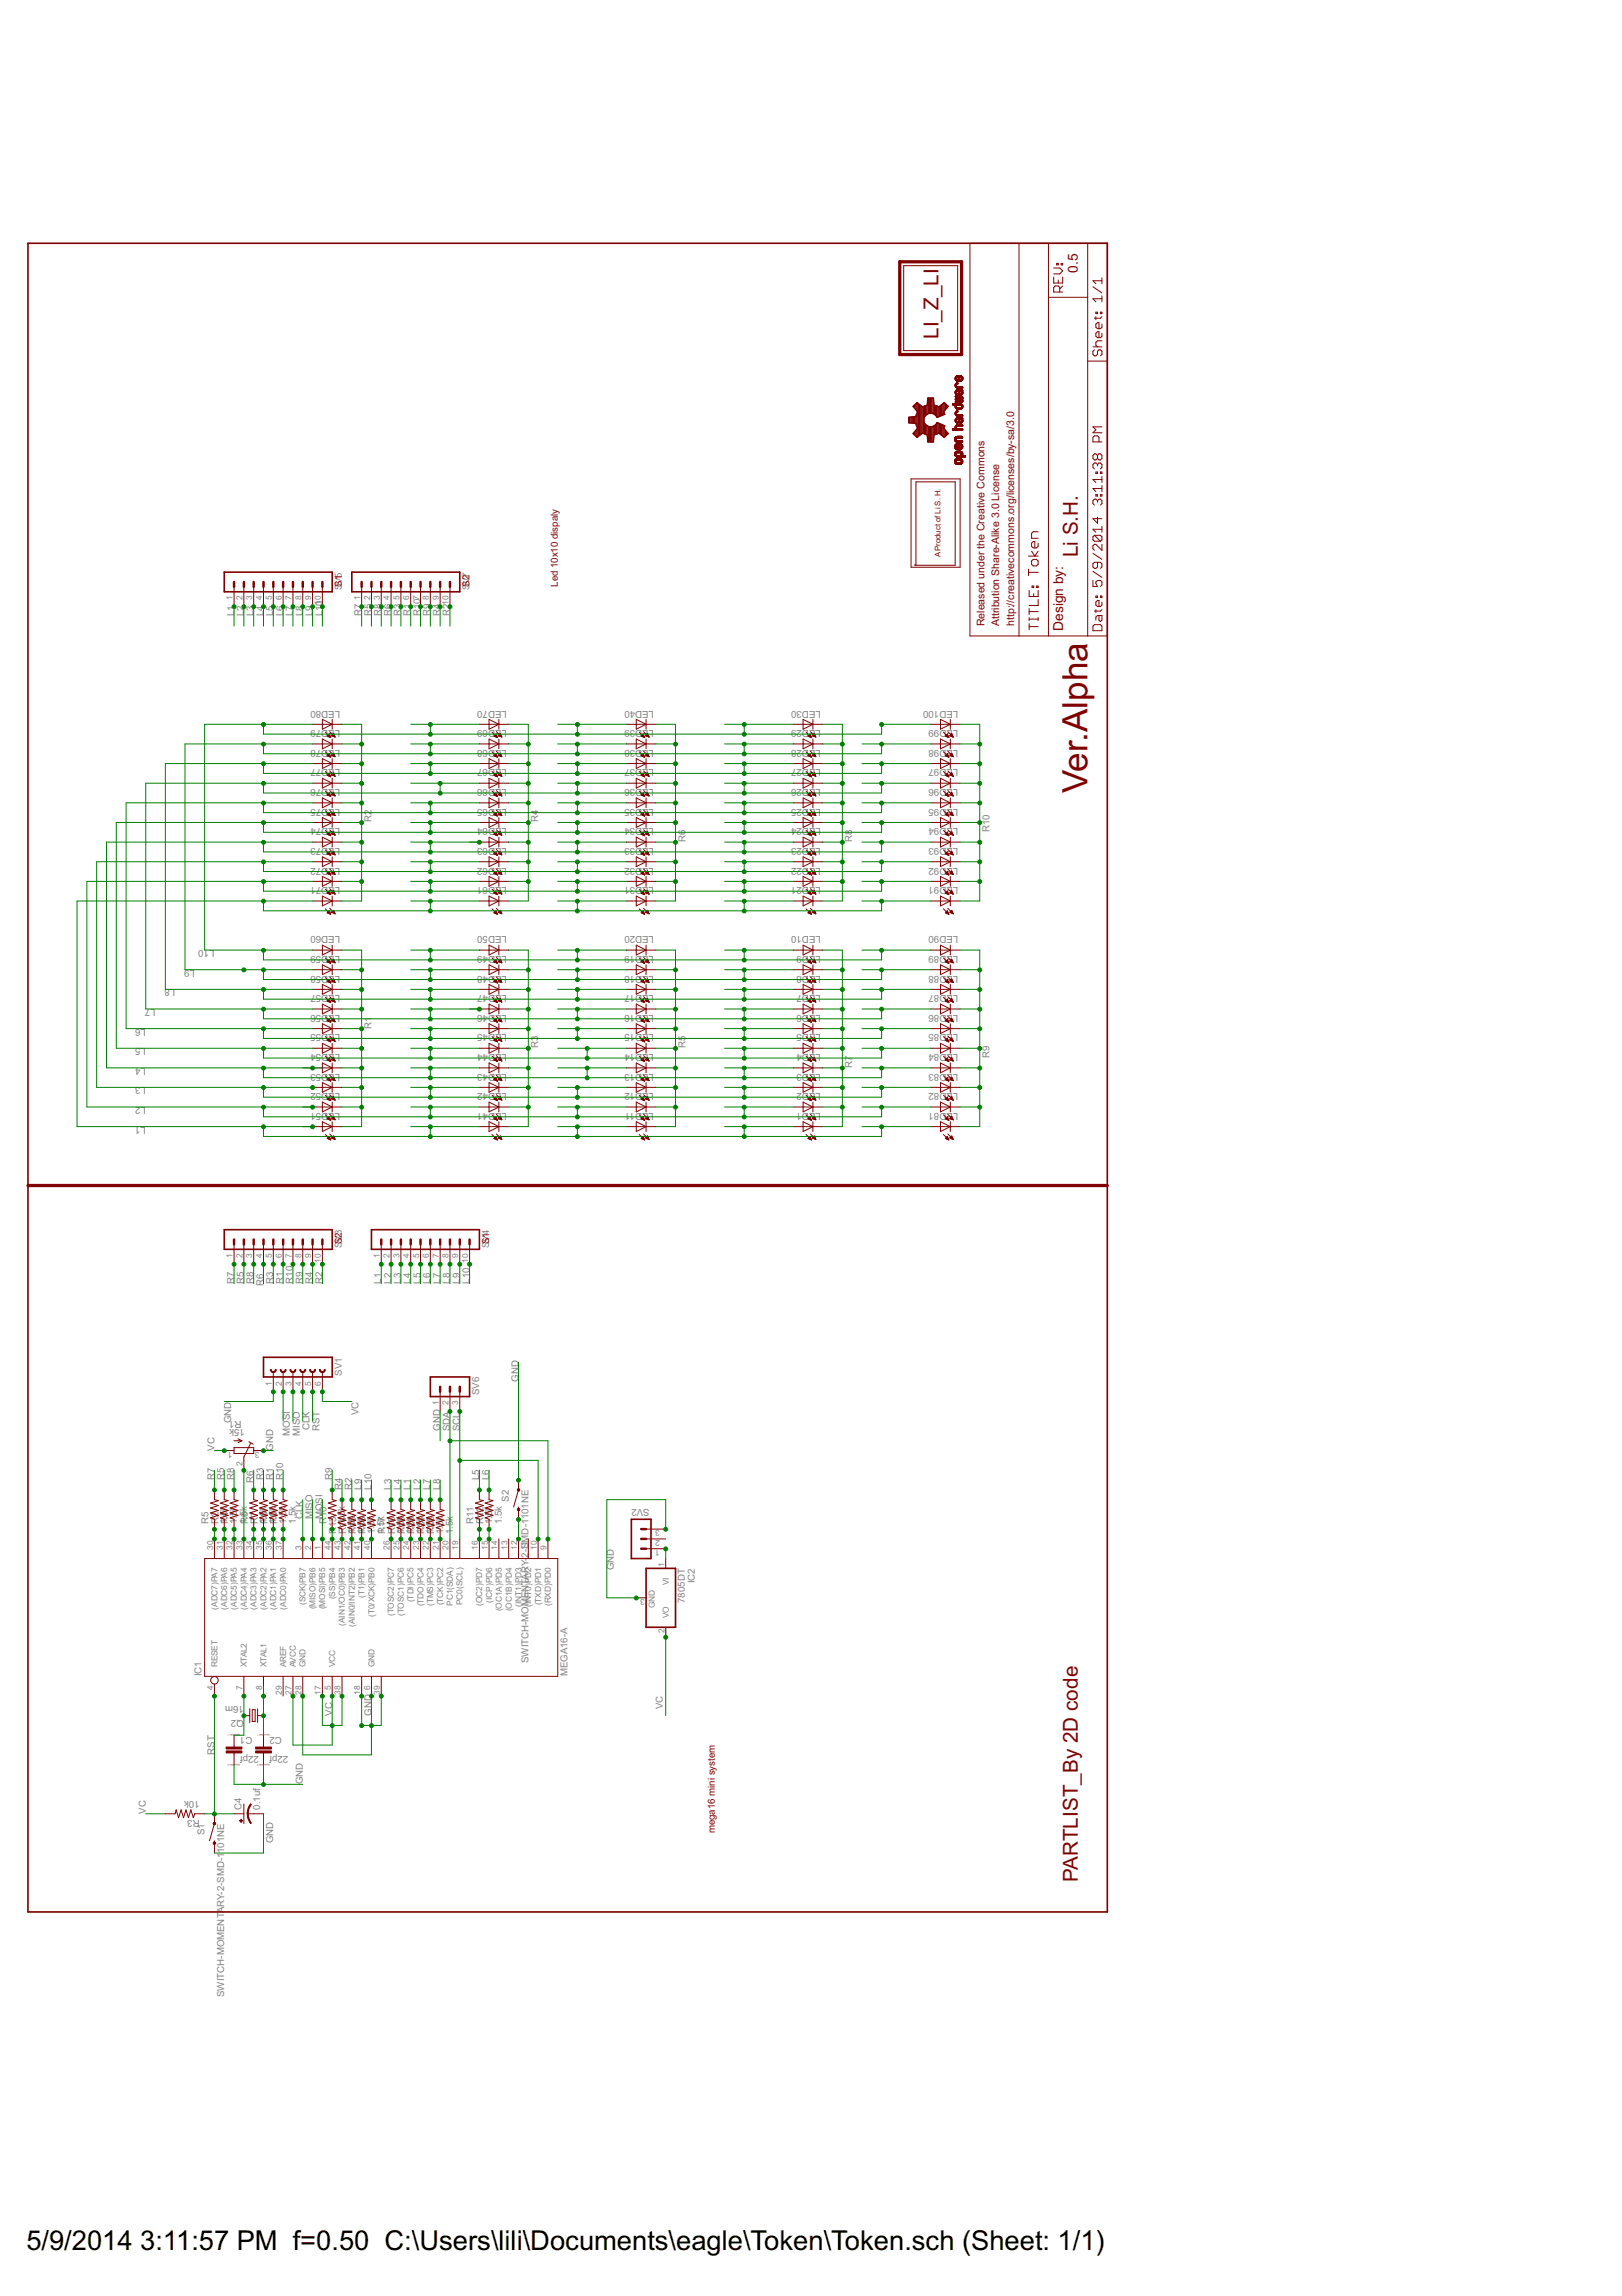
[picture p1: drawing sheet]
<svg xmlns="http://www.w3.org/2000/svg" width="210mm" height="297mm" viewBox="0 0 210 297" stroke-linecap="round" stroke-linejoin="round" font-family="sans-serif">
<defs><g id="words">
<text font-size="5.1" fill="#800000" x="140.8" y="102.6" transform="rotate(-90 140.8 102.6)">Ver.Alpha</text>
<g font-size="4">
<text x="3.4" y="291">5/9/2014</text>
<text x="18.1" y="291">3:11:57 PM f=0.50 C:\Users\lili\Documents\eagle\Token\Token.sch (Sheet: 1/1)</text>
</g>
<g font-size="3" fill="#800000">
<text x="121.4" y="43.9" transform="rotate(-90 121.4 43.9)">LI_Z_LI</text>
<text x="139.5" y="72.1" transform="rotate(-90 139.5 72.1)">Li S.H.</text>
<text x="139.5" y="243.5" transform="rotate(-90 139.5 243.5)">PARTLIST_By 2D code</text>
</g>
<g font-size="2" fill="#800000">
<text x="139.5" y="35.3" transform="rotate(-90 139.5 35.3)">0.5</text>
<text x="137.6" y="81.6" transform="rotate(-90 137.6 81.6)">Design by:</text>
</g>
<g font-size="1.5" fill="#800000">
<text x="127.4" y="81" transform="rotate(-90 127.4 81)">Released under the Creative Commons</text>
<text x="129.3" y="81" transform="rotate(-90 129.3 81)">Attribution Share-Alike 3.0 License</text>
<text x="131.2" y="81" transform="rotate(-90 131.2 81)">http://creativecommons.org/licenses/by-sa/3.0</text>
</g>
<g font-size="1.4" fill="#808080">
<text x="44.3" y="76.4" transform="rotate(-90 44.3 76.4)">SSV15</text>
<text x="60.8" y="76.4" transform="rotate(-90 60.8 76.4)">SSV27</text>
<text x="30.3" y="79.7" transform="rotate(-90 30.3 79.7)">L1</text>
<text x="31.6" y="79.7" transform="rotate(-90 31.6 79.7)">L2</text>
<text x="32.8" y="79.7" transform="rotate(-90 32.8 79.7)">L3</text>
<text x="34.1" y="79.7" transform="rotate(-90 34.1 79.7)">L4</text>
<text x="35.4" y="79.7" transform="rotate(-90 35.4 79.7)">L5</text>
<text x="36.6" y="79.7" transform="rotate(-90 36.6 79.7)">L6</text>
<text x="37.9" y="79.7" transform="rotate(-90 37.9 79.7)">L7</text>
<text x="39.2" y="79.7" transform="rotate(-90 39.2 79.7)">L8</text>
<text x="40.4" y="79.7" transform="rotate(-90 40.4 79.7)">L9</text>
<text x="41.7" y="79.7" transform="rotate(-90 41.7 79.7)">L10</text>
<text x="46.8" y="79.7" transform="rotate(-90 46.8 79.7)">R7</text>
<text x="48.1" y="79.7" transform="rotate(-90 48.1 79.7)">R5</text>
<text x="49.3" y="79.7" transform="rotate(-90 49.3 79.7)">R8</text>
<text x="50.6" y="79.7" transform="rotate(-90 50.6 79.7)">R6</text>
<text x="51.9" y="79.7" transform="rotate(-90 51.9 79.7)">R3</text>
<text x="53.1" y="79.7" transform="rotate(-90 53.1 79.7)">R1</text>
<text x="54.4" y="79.7" transform="rotate(-90 54.4 79.7)">R10</text>
<text x="55.7" y="79.7" transform="rotate(-90 55.7 79.7)">R9</text>
<text x="57" y="79.7" transform="rotate(-90 57 79.7)">R4</text>
<text x="58.2" y="79.7" transform="rotate(-90 58.2 79.7)">R2</text>
<text x="44" y="94.5" transform="rotate(-180 44 94.5)">LED79</text>
<text x="44" y="91.9" transform="rotate(-180 44 91.9)">LED80</text>
<text x="65.6" y="94.5" transform="rotate(-180 65.6 94.5)">LED69</text>
<text x="65.6" y="91.9" transform="rotate(-180 65.6 91.9)">LED70</text>
<text x="84.6" y="94.5" transform="rotate(-180 84.6 94.5)">LED39</text>
<text x="84.6" y="91.9" transform="rotate(-180 84.6 91.9)">LED40</text>
<text x="106.2" y="94.5" transform="rotate(-180 106.2 94.5)">LED29</text>
<text x="106.2" y="91.9" transform="rotate(-180 106.2 91.9)">LED30</text>
<text x="124" y="94.5" transform="rotate(-180 124 94.5)">LED99</text>
<text x="124" y="91.9" transform="rotate(-180 124 91.9)">LED100</text>
<text x="44" y="99.5" transform="rotate(-180 44 99.5)">LED77</text>
<text x="44" y="97" transform="rotate(-180 44 97)">LED78</text>
<text x="65.6" y="99.5" transform="rotate(-180 65.6 99.5)">LED67</text>
<text x="65.6" y="97" transform="rotate(-180 65.6 97)">LED68</text>
<text x="84.6" y="99.5" transform="rotate(-180 84.6 99.5)">LED37</text>
<text x="84.6" y="97" transform="rotate(-180 84.6 97)">LED38</text>
<text x="106.2" y="99.5" transform="rotate(-180 106.2 99.5)">LED27</text>
<text x="106.2" y="97" transform="rotate(-180 106.2 97)">LED28</text>
<text x="124" y="99.5" transform="rotate(-180 124 99.5)">LED97</text>
<text x="124" y="97" transform="rotate(-180 124 97)">LED98</text>
<text x="44" y="107.2" transform="rotate(-180 44 107.2)">LED74</text>
<text x="44" y="104.6" transform="rotate(-180 44 104.6)">LED75</text>
<text x="44" y="102.1" transform="rotate(-180 44 102.1)">LED76</text>
<text x="48.1" y="106.4" transform="rotate(-90 48.1 106.4)">R2</text>
<text x="65.6" y="107.2" transform="rotate(-180 65.6 107.2)">LED64</text>
<text x="65.6" y="104.6" transform="rotate(-180 65.6 104.6)">LED65</text>
<text x="65.6" y="102.1" transform="rotate(-180 65.6 102.1)">LED66</text>
<text x="69.6" y="106.4" transform="rotate(-90 69.6 106.4)">R4</text>
<text x="84.6" y="107.2" transform="rotate(-180 84.6 107.2)">LED34</text>
<text x="84.6" y="104.6" transform="rotate(-180 84.6 104.6)">LED35</text>
<text x="84.6" y="102.1" transform="rotate(-180 84.6 102.1)">LED36</text>
<text x="106.2" y="107.2" transform="rotate(-180 106.2 107.2)">LED24</text>
<text x="106.2" y="104.6" transform="rotate(-180 106.2 104.6)">LED25</text>
<text x="106.2" y="102.1" transform="rotate(-180 106.2 102.1)">LED26</text>
<text x="124" y="107.2" transform="rotate(-180 124 107.2)">LED94</text>
<text x="124" y="104.6" transform="rotate(-180 124 104.6)">LED95</text>
<text x="124" y="102.1" transform="rotate(-180 124 102.1)">LED96</text>
<text x="128.1" y="107.7" transform="rotate(-90 128.1 107.7)">R10</text>
<text x="44" y="112.2" transform="rotate(-180 44 112.2)">LED72</text>
<text x="44" y="109.7" transform="rotate(-180 44 109.7)">LED73</text>
<text x="65.6" y="112.2" transform="rotate(-180 65.6 112.2)">LED62</text>
<text x="65.6" y="109.7" transform="rotate(-180 65.6 109.7)">LED63</text>
<text x="84.6" y="112.2" transform="rotate(-180 84.6 112.2)">LED32</text>
<text x="84.6" y="109.7" transform="rotate(-180 84.6 109.7)">LED33</text>
<text x="88.7" y="108.9" transform="rotate(-90 88.7 108.9)">R6</text>
<text x="106.2" y="112.2" transform="rotate(-180 106.2 112.2)">LED22</text>
<text x="106.2" y="109.7" transform="rotate(-180 106.2 109.7)">LED23</text>
<text x="110.3" y="108.9" transform="rotate(-90 110.3 108.9)">R8</text>
<text x="124" y="112.2" transform="rotate(-180 124 112.2)">LED92</text>
<text x="124" y="109.7" transform="rotate(-180 124 109.7)">LED93</text>
<text x="44" y="114.8" transform="rotate(-180 44 114.8)">LED71</text>
<text x="65.6" y="114.8" transform="rotate(-180 65.6 114.8)">LED61</text>
<text x="84.6" y="114.8" transform="rotate(-180 84.6 114.8)">LED31</text>
<text x="106.2" y="114.8" transform="rotate(-180 106.2 114.8)">LED21</text>
<text x="124" y="114.8" transform="rotate(-180 124 114.8)">LED91</text>
<text x="25.2" y="125.4" transform="rotate(-180 25.2 125.4)">L9</text>
<text x="26.4" y="122.9" transform="rotate(-180 26.4 122.9)">0</text>
<text x="27.7" y="122.9" transform="rotate(-180 27.7 122.9)">L1</text>
<text x="44" y="123.7" transform="rotate(-180 44 123.7)">LED59</text>
<text x="44" y="121.1" transform="rotate(-180 44 121.1)">LED60</text>
<text x="65.6" y="123.7" transform="rotate(-180 65.6 123.7)">LED49</text>
<text x="65.6" y="121.1" transform="rotate(-180 65.6 121.1)">LED50</text>
<text x="84.6" y="123.7" transform="rotate(-180 84.6 123.7)">LED19</text>
<text x="84.6" y="121.1" transform="rotate(-180 84.6 121.1)">LED20</text>
<text x="106.2" y="123.7" transform="rotate(-180 106.2 123.7)">LED9</text>
<text x="106.2" y="121.1" transform="rotate(-180 106.2 121.1)">LED10</text>
<text x="124" y="123.7" transform="rotate(-180 124 123.7)">LED89</text>
<text x="124" y="121.1" transform="rotate(-180 124 121.1)">LED90</text>
<text x="20.1" y="130.5" transform="rotate(-180 20.1 130.5)">L7</text>
<text x="22.7" y="128" transform="rotate(-180 22.7 128)">L8</text>
<text x="44" y="131.3" transform="rotate(-180 44 131.3)">LED56</text>
<text x="44" y="128.7" transform="rotate(-180 44 128.7)">LED57</text>
<text x="44" y="126.2" transform="rotate(-180 44 126.2)">LED58</text>
<text x="65.6" y="131.3" transform="rotate(-180 65.6 131.3)">LED46</text>
<text x="65.6" y="128.7" transform="rotate(-180 65.6 128.7)">LED47</text>
<text x="65.6" y="126.2" transform="rotate(-180 65.6 126.2)">LED48</text>
<text x="84.6" y="131.3" transform="rotate(-180 84.6 131.3)">LED16</text>
<text x="84.6" y="128.7" transform="rotate(-180 84.6 128.7)">LED17</text>
<text x="84.6" y="126.2" transform="rotate(-180 84.6 126.2)">LED18</text>
<text x="106.2" y="131.3" transform="rotate(-180 106.2 131.3)">LED6</text>
<text x="106.2" y="128.7" transform="rotate(-180 106.2 128.7)">LED7</text>
<text x="106.2" y="126.2" transform="rotate(-180 106.2 126.2)">LED8</text>
<text x="124" y="131.3" transform="rotate(-180 124 131.3)">LED86</text>
<text x="124" y="128.7" transform="rotate(-180 124 128.7)">LED87</text>
<text x="124" y="126.2" transform="rotate(-180 124 126.2)">LED88</text>
<text x="18.9" y="135.6" transform="rotate(-180 18.9 135.6)">L5</text>
<text x="18.9" y="133.1" transform="rotate(-180 18.9 133.1)">L6</text>
<text x="44" y="136.4" transform="rotate(-180 44 136.4)">LED54</text>
<text x="44" y="133.8" transform="rotate(-180 44 133.8)">LED55</text>
<text x="48.1" y="133.1" transform="rotate(-90 48.1 133.1)">R1</text>
<text x="65.6" y="136.4" transform="rotate(-180 65.6 136.4)">LED44</text>
<text x="65.6" y="133.8" transform="rotate(-180 65.6 133.8)">LED45</text>
<text x="69.6" y="135.6" transform="rotate(-90 69.6 135.6)">R3</text>
<text x="84.6" y="136.4" transform="rotate(-180 84.6 136.4)">LED14</text>
<text x="84.6" y="133.8" transform="rotate(-180 84.6 133.8)">LED15</text>
<text x="88.7" y="135.6" transform="rotate(-90 88.7 135.6)">R5</text>
<text x="106.2" y="136.4" transform="rotate(-180 106.2 136.4)">LED4</text>
<text x="106.2" y="133.8" transform="rotate(-180 106.2 133.8)">LED5</text>
<text x="124" y="136.4" transform="rotate(-180 124 136.4)">LED84</text>
<text x="124" y="133.8" transform="rotate(-180 124 133.8)">LED85</text>
<text x="128.1" y="136.9" transform="rotate(-90 128.1 136.9)">R9</text>
<text x="18.9" y="143.2" transform="rotate(-180 18.9 143.2)">L2</text>
<text x="18.9" y="140.7" transform="rotate(-180 18.9 140.7)">L3</text>
<text x="18.9" y="138.1" transform="rotate(-180 18.9 138.1)">L4</text>
<text x="44" y="144" transform="rotate(-180 44 144)">LED51</text>
<text x="44" y="141.4" transform="rotate(-180 44 141.4)">LED52</text>
<text x="44" y="138.9" transform="rotate(-180 44 138.9)">LED53</text>
<text x="65.6" y="144" transform="rotate(-180 65.6 144)">LED41</text>
<text x="65.6" y="141.4" transform="rotate(-180 65.6 141.4)">LED42</text>
<text x="65.6" y="138.9" transform="rotate(-180 65.6 138.9)">LED43</text>
<text x="84.6" y="144" transform="rotate(-180 84.6 144)">LED11</text>
<text x="84.6" y="141.4" transform="rotate(-180 84.6 141.4)">LED12</text>
<text x="84.6" y="138.9" transform="rotate(-180 84.6 138.9)">LED13</text>
<text x="106.2" y="144" transform="rotate(-180 106.2 144)">LED1</text>
<text x="106.2" y="141.4" transform="rotate(-180 106.2 141.4)">LED2</text>
<text x="106.2" y="138.9" transform="rotate(-180 106.2 138.9)">LED3</text>
<text x="110.3" y="138.1" transform="rotate(-90 110.3 138.1)">R7</text>
<text x="124" y="144" transform="rotate(-180 124 144)">LED81</text>
<text x="124" y="141.4" transform="rotate(-180 124 141.4)">LED82</text>
<text x="124" y="138.9" transform="rotate(-180 124 138.9)">LED83</text>
<text x="18.9" y="145.8" transform="rotate(-180 18.9 145.8)">L1</text>
<text x="44.3" y="161.4" transform="rotate(-90 44.3 161.4)">SSV23</text>
<text x="63.3" y="161.4" transform="rotate(-90 63.3 161.4)">SSV14</text>
<text x="30.3" y="166.1" transform="rotate(-90 30.3 166.1)">R7</text>
<text x="31.6" y="166.1" transform="rotate(-90 31.6 166.1)">R5</text>
<text x="32.8" y="166.1" transform="rotate(-90 32.8 166.1)">R8</text>
<text x="34.1" y="166.4" transform="rotate(-90 34.1 166.4)">R6</text>
<text x="35.4" y="166.1" transform="rotate(-90 35.4 166.1)">R3</text>
<text x="36.6" y="166.1" transform="rotate(-90 36.6 166.1)">R1</text>
<text x="37.9" y="166.1" transform="rotate(-90 37.9 166.1)">R10</text>
<text x="39.2" y="166.1" transform="rotate(-90 39.2 166.1)">R9</text>
<text x="40.4" y="166.1" transform="rotate(-90 40.4 166.1)">R4</text>
<text x="41.7" y="166.1" transform="rotate(-90 41.7 166.1)">R2</text>
<text x="49.3" y="166.1" transform="rotate(-90 49.3 166.1)">L1</text>
<text x="50.6" y="166.1" transform="rotate(-90 50.6 166.1)">L2</text>
<text x="51.9" y="166.1" transform="rotate(-90 51.9 166.1)">L3</text>
<text x="53.1" y="166.1" transform="rotate(-90 53.1 166.1)">L4</text>
<text x="54.4" y="166.1" transform="rotate(-90 54.4 166.1)">L5</text>
<text x="55.7" y="166.1" transform="rotate(-90 55.7 166.1)">L6</text>
<text x="57" y="166.1" transform="rotate(-90 57 166.1)">L7</text>
<text x="58.2" y="166.1" transform="rotate(-90 58.2 166.1)">L8</text>
<text x="59.5" y="166.1" transform="rotate(-90 59.5 166.1)">L9</text>
<text x="60.8" y="166.1" transform="rotate(-90 60.8 166.1)">L10</text>
<text x="44.3" y="178" transform="rotate(-90 44.3 178)">SV1</text>
<text x="67.1" y="178.8" transform="rotate(-90 67.1 178.8)">GND</text>
<text x="29.9" y="184.1" transform="rotate(-90 29.9 184.1)">GND</text>
<text x="31.3" y="183.8" transform="rotate(-180 31.3 183.8)">R1</text>
<text x="31.7" y="184.9" transform="rotate(-180 31.7 184.9)">15k</text>
<text x="37.5" y="185.7" transform="rotate(-90 37.5 185.7)">MOSI</text>
<text x="38.8" y="185.7" transform="rotate(-90 38.8 185.7)">MISO</text>
<text x="40.1" y="185" transform="rotate(-90 40.1 185)">CLK</text>
<text x="41.3" y="185.1" transform="rotate(-90 41.3 185.1)">RST</text>
<text x="46.4" y="183.1" transform="rotate(-90 46.4 183.1)">VC</text>
<text x="57" y="185.1" transform="rotate(-90 57 185.1)">GND</text>
<text x="58.2" y="185.1" transform="rotate(-90 58.2 185.1)">SDA</text>
<text x="59.5" y="185.1" transform="rotate(-90 59.5 185.1)">SCL</text>
<text x="62" y="180.5" transform="rotate(-90 62 180.5)">SV6</text>
<text x="27.7" y="191.5" transform="rotate(-90 27.7 191.5)">R7</text>
<text x="27.7" y="187.7" transform="rotate(-90 27.7 187.7)">VC</text>
<text x="29" y="191.5" transform="rotate(-90 29 191.5)">R5</text>
<text x="30.3" y="191.5" transform="rotate(-90 30.3 191.5)">R8</text>
<text x="32.8" y="191.8" transform="rotate(-90 32.8 191.8)">R6</text>
<text x="34.1" y="191.5" transform="rotate(-90 34.1 191.5)">R3</text>
<text x="35.4" y="191.5" transform="rotate(-90 35.4 191.5)">R1</text>
<text x="35.4" y="187.7" transform="rotate(-90 35.4 187.7)">GND</text>
<text x="36.6" y="191.5" transform="rotate(-90 36.6 191.5)">R10</text>
<text x="43" y="191.5" transform="rotate(-90 43 191.5)">R9</text>
<text x="62" y="191.5" transform="rotate(-90 62 191.5)">L5</text>
<text x="63.3" y="191.5" transform="rotate(-90 63.3 191.5)">L6</text>
<text x="27" y="197.2" transform="rotate(-90 27 197.2)">R5</text>
<text x="28.3" y="197.2" transform="rotate(-90 28.3 197.2)">R2</text>
<text x="29.4" y="197.2" transform="rotate(-90 29.4 197.2)">1.5k</text>
<text x="29.5" y="197.2" transform="rotate(-90 29.5 197.2)">R4</text>
<text x="30.7" y="197.2" transform="rotate(-90 30.7 197.2)">1.5k</text>
<text x="31.9" y="197.2" transform="rotate(-90 31.9 197.2)">1.5k</text>
<text x="32.1" y="197.2" transform="rotate(-90 32.1 197.2)">R6</text>
<text x="33.3" y="197.2" transform="rotate(-90 33.3 197.2)">R7</text>
<text x="34.5" y="197.2" transform="rotate(-90 34.5 197.2)">1.5k</text>
<text x="34.6" y="197.2" transform="rotate(-90 34.6 197.2)">R8</text>
<text x="35.7" y="197.2" transform="rotate(-90 35.7 197.2)">1.5k</text>
<text x="35.9" y="197.2" transform="rotate(-90 35.9 197.2)">R9</text>
<text x="37" y="197.2" transform="rotate(-90 37 197.2)">1.5k</text>
<text x="38.3" y="197.2" transform="rotate(-90 38.3 197.2)">1.5k</text>
<text x="39.2" y="196.6" transform="rotate(-90 39.2 196.6)">CLK</text>
<text x="40.4" y="196.6" transform="rotate(-90 40.4 196.6)">MISO</text>
<text x="41.7" y="196.6" transform="rotate(-90 41.7 196.6)">MOSI</text>
<text x="42.2" y="197.2" transform="rotate(-90 42.2 197.2)">R10</text>
<text x="44.3" y="192.7" transform="rotate(-90 44.3 192.7)">R4</text>
<text x="45.5" y="192.7" transform="rotate(-90 45.5 192.7)">R2</text>
<text x="46.8" y="192.7" transform="rotate(-90 46.8 192.7)">L9</text>
<text x="48.1" y="192.7" transform="rotate(-90 48.1 192.7)">L10</text>
<text x="50.6" y="192.7" transform="rotate(-90 50.6 192.7)">L3</text>
<text x="51.9" y="192.7" transform="rotate(-90 51.9 192.7)">L4</text>
<text x="53.1" y="192.7" transform="rotate(-90 53.1 192.7)">L1</text>
<text x="54.4" y="192.7" transform="rotate(-90 54.4 192.7)">L2</text>
<text x="55.7" y="192.7" transform="rotate(-90 55.7 192.7)">L7</text>
<text x="57" y="192.7" transform="rotate(-90 57 192.7)">L8</text>
<text x="61.3" y="197.2" transform="rotate(-90 61.3 197.2)">R11</text>
<text x="62.5" y="197.2" transform="rotate(-90 62.5 197.2)">R12</text>
<text x="63.7" y="197.2" transform="rotate(-90 63.7 197.2)">1.5k</text>
<text x="64.9" y="197.2" transform="rotate(-90 64.9 197.2)">1.5k</text>
<text x="65.8" y="194.3" transform="rotate(-90 65.8 194.3)">S2</text>
<text x="84.1" y="195.3" transform="rotate(-180 84.1 195.3)">SV2</text>
<text x="43.5" y="198.5" transform="rotate(-90 43.5 198.5)">R13</text>
<text x="44.8" y="198.5" transform="rotate(-90 44.8 198.5)">R114.5k</text>
<text x="45.9" y="198.5" transform="rotate(-90 45.9 198.5)">1.5k</text>
<text x="46" y="198.5" transform="rotate(-90 46 198.5)">R15</text>
<text x="47.2" y="198.5" transform="rotate(-90 47.2 198.5)">1.5k</text>
<text x="47.3" y="198.5" transform="rotate(-90 47.3 198.5)">R16</text>
<text x="48.4" y="198.5" transform="rotate(-90 48.4 198.5)">1.5k</text>
<text x="49.7" y="198.5" transform="rotate(-90 49.7 198.5)">1.5k</text>
<text x="49.9" y="198.5" transform="rotate(-90 49.9 198.5)">R17</text>
<text x="51.1" y="198.5" transform="rotate(-90 51.1 198.5)">R18</text>
<text x="52.3" y="198.5" transform="rotate(-90 52.3 198.5)">1.5k</text>
<text x="52.4" y="198.5" transform="rotate(-90 52.4 198.5)">R19</text>
<text x="53.5" y="198.5" transform="rotate(-90 53.5 198.5)">1.5k</text>
<text x="53.7" y="198.5" transform="rotate(-90 53.7 198.5)">R20</text>
<text x="54.8" y="198.5" transform="rotate(-90 54.8 198.5)">1.5k</text>
<text x="54.9" y="198.5" transform="rotate(-90 54.9 198.5)">R21</text>
<text x="56.1" y="198.5" transform="rotate(-90 56.1 198.5)">1.5k</text>
<text x="56.2" y="198.5" transform="rotate(-90 56.2 198.5)">R22</text>
<text x="57.3" y="198.5" transform="rotate(-90 57.3 198.5)">1.5k</text>
<text x="58.6" y="198.5" transform="rotate(-90 58.6 198.5)">1.5k</text>
<text x="68.4" y="201.5" transform="rotate(-90 68.4 201.5)">2-SMD-1101NE</text>
<text x="79.4" y="203.2" transform="rotate(-90 79.4 203.2)">GND</text>
<text x="88.6" y="207.4" transform="rotate(-90 88.6 207.4)">7805DT</text>
<text x="89.9" y="204.8" transform="rotate(-90 89.9 204.8)">IC2</text>
<text x="68.4" y="215.2" transform="rotate(-90 68.4 215.2)">SWITCH-MOMENTARY-</text>
<text x="26.1" y="216.9" transform="rotate(-90 26.1 216.9)">IC1</text>
<text x="31.6" y="220.7" transform="rotate(-180 31.6 220.7)">16m</text>
<text x="43" y="222" transform="rotate(-90 43 222)">VC</text>
<text x="48.1" y="222" transform="rotate(-90 48.1 222)">GND</text>
<text x="73.5" y="216.9" transform="rotate(-90 73.5 216.9)">MEGA16-A</text>
<text x="85.8" y="221.1" transform="rotate(-90 85.8 221.1)">VC</text>
<text x="27.7" y="227" transform="rotate(-90 27.7 227)">RST</text>
<text x="31.6" y="222.5" transform="rotate(-180 31.6 222.5)">Q2</text>
<text x="32.7" y="224.7" transform="rotate(-180 32.7 224.7)">C1</text>
<text x="33.5" y="227.2" transform="rotate(-180 33.5 227.2)">22pf</text>
<text x="36.5" y="224.7" transform="rotate(-180 36.5 224.7)">C2</text>
<text x="37.3" y="227.2" transform="rotate(-180 37.3 227.2)">22pf</text>
<text x="25.8" y="233" transform="rotate(-180 25.8 233)">10k</text>
<text x="39.2" y="230.8" transform="rotate(-90 39.2 230.8)">GND</text>
<text x="18.9" y="234.7" transform="rotate(-90 18.9 234.7)">VC</text>
<text x="25.8" y="235.4" transform="rotate(-180 25.8 235.4)">R3</text>
<text x="26.5" y="237.4" transform="rotate(-90 26.5 237.4)">S1</text>
<text x="31.2" y="234.1" transform="rotate(-90 31.2 234.1)">C4</text>
<text x="33.7" y="234.1" transform="rotate(-90 33.7 234.1)">0.1uf</text>
<text x="35.4" y="238.5" transform="rotate(-90 35.4 238.5)">GND</text>
<text x="29" y="258.4" transform="rotate(-90 29 258.4)">SWITCH-MOMENTARY-2-SMD-1101NE</text>
</g>
<g font-size="1.4" fill="#800000">
<text x="72.2" y="75.9" transform="rotate(-90 72.2 75.9)">Led 10x10 dispaly</text>
<text x="92.5" y="237.2" transform="rotate(-90 92.5 237.2)">mega16 mini system</text>
</g>
<g font-size="1.2" fill="#808080">
<text x="30.1" y="77.7" transform="rotate(-90 30.1 77.7)">1</text>
<text x="31.4" y="77.7" transform="rotate(-90 31.4 77.7)">2</text>
<text x="32.6" y="77.7" transform="rotate(-90 32.6 77.7)">3</text>
<text x="33.9" y="77.7" transform="rotate(-90 33.9 77.7)">4</text>
<text x="35.2" y="77.7" transform="rotate(-90 35.2 77.7)">5</text>
<text x="36.5" y="77.7" transform="rotate(-90 36.5 77.7)">6</text>
<text x="37.7" y="77.7" transform="rotate(-90 37.7 77.7)">7</text>
<text x="39" y="77.7" transform="rotate(-90 39 77.7)">8</text>
<text x="40.3" y="77.7" transform="rotate(-90 40.3 77.7)">9</text>
<text x="46.6" y="77.7" transform="rotate(-90 46.6 77.7)">1</text>
<text x="47.9" y="77.7" transform="rotate(-90 47.9 77.7)">2</text>
<text x="49.2" y="77.7" transform="rotate(-90 49.2 77.7)">3</text>
<text x="50.4" y="77.7" transform="rotate(-90 50.4 77.7)">4</text>
<text x="51.7" y="77.7" transform="rotate(-90 51.7 77.7)">5</text>
<text x="53" y="77.7" transform="rotate(-90 53 77.7)">6</text>
<text x="54.2" y="77.7" transform="rotate(-90 54.2 77.7)">7</text>
<text x="55.5" y="77.7" transform="rotate(-90 55.5 77.7)">8</text>
<text x="56.8" y="77.7" transform="rotate(-90 56.8 77.7)">9</text>
<text x="41.5" y="78.3" transform="rotate(-90 41.5 78.3)">10</text>
<text x="58" y="78.3" transform="rotate(-90 58 78.3)">10</text>
<text x="30.1" y="162.8" transform="rotate(-90 30.1 162.8)">1</text>
<text x="31.4" y="162.8" transform="rotate(-90 31.4 162.8)">2</text>
<text x="32.6" y="162.8" transform="rotate(-90 32.6 162.8)">3</text>
<text x="33.9" y="162.8" transform="rotate(-90 33.9 162.8)">4</text>
<text x="35.2" y="162.8" transform="rotate(-90 35.2 162.8)">5</text>
<text x="36.5" y="162.8" transform="rotate(-90 36.5 162.8)">6</text>
<text x="37.7" y="162.8" transform="rotate(-90 37.7 162.8)">7</text>
<text x="39" y="162.8" transform="rotate(-90 39 162.8)">8</text>
<text x="40.3" y="162.8" transform="rotate(-90 40.3 162.8)">9</text>
<text x="41.5" y="163.4" transform="rotate(-90 41.5 163.4)">10</text>
<text x="49.2" y="162.8" transform="rotate(-90 49.2 162.8)">1</text>
<text x="50.4" y="162.8" transform="rotate(-90 50.4 162.8)">2</text>
<text x="51.7" y="162.8" transform="rotate(-90 51.7 162.8)">3</text>
<text x="53" y="162.8" transform="rotate(-90 53 162.8)">4</text>
<text x="54.2" y="162.8" transform="rotate(-90 54.2 162.8)">5</text>
<text x="55.5" y="162.8" transform="rotate(-90 55.5 162.8)">6</text>
<text x="56.8" y="162.8" transform="rotate(-90 56.8 162.8)">7</text>
<text x="58" y="162.8" transform="rotate(-90 58 162.8)">8</text>
<text x="59.3" y="162.8" transform="rotate(-90 59.3 162.8)">9</text>
<text x="60.6" y="163.4" transform="rotate(-90 60.6 163.4)">10</text>
<text x="35.2" y="179.3" transform="rotate(-90 35.2 179.3)">1</text>
<text x="36.5" y="179.3" transform="rotate(-90 36.5 179.3)">2</text>
<text x="37.7" y="179.3" transform="rotate(-90 37.7 179.3)">3</text>
<text x="39" y="179.3" transform="rotate(-90 39 179.3)">4</text>
<text x="40.3" y="179.3" transform="rotate(-90 40.3 179.3)">5</text>
<text x="41.5" y="179.3" transform="rotate(-90 41.5 179.3)">6</text>
<text x="56.8" y="181.8" transform="rotate(-90 56.8 181.8)">1</text>
<text x="58" y="181.8" transform="rotate(-90 58 181.8)">2</text>
<text x="59.3" y="181.8" transform="rotate(-90 59.3 181.8)">3</text>
<text x="30.1" y="187.8" transform="rotate(-180 30.1 187.8)">1</text>
<text x="31.4" y="189.7" transform="rotate(-90 31.4 189.7)">2</text>
<text x="33.6" y="187.8" transform="rotate(-180 33.6 187.8)">3</text>
<text x="27.6" y="200.5" transform="rotate(-90 27.6 200.5)">30</text>
<text x="28.8" y="200.5" transform="rotate(-90 28.8 200.5)">31</text>
<text x="30.1" y="200.5" transform="rotate(-90 30.1 200.5)">32</text>
<text x="31.4" y="200.5" transform="rotate(-90 31.4 200.5)">33</text>
<text x="32.6" y="200.5" transform="rotate(-90 32.6 200.5)">34</text>
<text x="33.9" y="200.5" transform="rotate(-90 33.9 200.5)">35</text>
<text x="35.2" y="200.5" transform="rotate(-90 35.2 200.5)">36</text>
<text x="36.5" y="200.5" transform="rotate(-90 36.5 200.5)">37</text>
<text x="39" y="200.5" transform="rotate(-90 39 200.5)">3</text>
<text x="40.3" y="200.5" transform="rotate(-90 40.3 200.5)">2</text>
<text x="41.5" y="200.5" transform="rotate(-90 41.5 200.5)">1</text>
<text x="42.8" y="200.5" transform="rotate(-90 42.8 200.5)">44</text>
<text x="44.1" y="200.5" transform="rotate(-90 44.1 200.5)">43</text>
<text x="45.3" y="200.5" transform="rotate(-90 45.3 200.5)">42</text>
<text x="46.6" y="200.5" transform="rotate(-90 46.6 200.5)">41</text>
<text x="47.9" y="200.5" transform="rotate(-90 47.9 200.5)">40</text>
<text x="50.4" y="200.5" transform="rotate(-90 50.4 200.5)">26</text>
<text x="51.7" y="200.5" transform="rotate(-90 51.7 200.5)">25</text>
<text x="53" y="200.5" transform="rotate(-90 53 200.5)">24</text>
<text x="54.2" y="200.5" transform="rotate(-90 54.2 200.5)">23</text>
<text x="55.5" y="200.5" transform="rotate(-90 55.5 200.5)">22</text>
<text x="56.8" y="200.5" transform="rotate(-90 56.8 200.5)">21</text>
<text x="58" y="200.5" transform="rotate(-90 58 200.5)">20</text>
<text x="59.3" y="200.5" transform="rotate(-90 59.3 200.5)">19</text>
<text x="61.9" y="200.5" transform="rotate(-90 61.9 200.5)">16</text>
<text x="63.1" y="200.5" transform="rotate(-90 63.1 200.5)">15</text>
<text x="64.4" y="200.5" transform="rotate(-90 64.4 200.5)">14</text>
<text x="65.7" y="200.5" transform="rotate(-90 65.7 200.5)">13</text>
<text x="66.9" y="200.5" transform="rotate(-90 66.9 200.5)">12</text>
<text x="68.2" y="200.5" transform="rotate(-90 68.2 200.5)">11</text>
<text x="69.5" y="200.5" transform="rotate(-90 69.5 200.5)">10</text>
<text x="70.7" y="200.5" transform="rotate(-90 70.7 200.5)">9</text>
<text x="85.4" y="200.5" transform="rotate(-180 85.4 200.5)">1</text>
<text x="85.4" y="199.3" transform="rotate(-180 85.4 199.3)">2</text>
<text x="85.4" y="198" transform="rotate(-180 85.4 198)">3</text>
<text x="86" y="202.7" transform="rotate(-90 86 202.7)">1</text>
<text x="28.1" y="208.2" transform="rotate(-90 28.1 208.2)">(ADC7)PA7</text>
<text x="29.4" y="208.2" transform="rotate(-90 29.4 208.2)">(ADC6)PA6</text>
<text x="30.7" y="208.2" transform="rotate(-90 30.7 208.2)">(ADC5)PA5</text>
<text x="31.9" y="208.2" transform="rotate(-90 31.9 208.2)">(ADC4)PA4</text>
<text x="33.2" y="208.2" transform="rotate(-90 33.2 208.2)">(ADC3)PA3</text>
<text x="34.5" y="208.2" transform="rotate(-90 34.5 208.2)">(ADC2)PA2</text>
<text x="35.7" y="208.2" transform="rotate(-90 35.7 208.2)">(ADC1)PA1</text>
<text x="37" y="208.2" transform="rotate(-90 37 208.2)">(ADC0)PA0</text>
<text x="39.6" y="207.7" transform="rotate(-90 39.6 207.7)">(SCK)PB7</text>
<text x="40.8" y="208.2" transform="rotate(-90 40.8 208.2)">(MISO)PB6</text>
<text x="42.1" y="208.2" transform="rotate(-90 42.1 208.2)">(MOSI)PB5</text>
<text x="43.4" y="206.9" transform="rotate(-90 43.4 206.9)">(SS)PB4</text>
<text x="47.2" y="206.8" transform="rotate(-90 47.2 206.8)">(T1)PB1</text>
<text x="48.4" y="209.2" transform="rotate(-90 48.4 209.2)">(T0/XCK)PB0</text>
<text x="51" y="209.1" transform="rotate(-90 51 209.1)">(TOSC2)PC7</text>
<text x="52.3" y="209.1" transform="rotate(-90 52.3 209.1)">(TOSC1)PC6</text>
<text x="53.5" y="207.3" transform="rotate(-90 53.5 207.3)">(TDI)PC5</text>
<text x="54.8" y="207.8" transform="rotate(-90 54.8 207.8)">(TDO)PC4</text>
<text x="56.1" y="207.8" transform="rotate(-90 56.1 207.8)">(TMS)PC3</text>
<text x="57.3" y="207.7" transform="rotate(-90 57.3 207.7)">(TCK)PC2</text>
<text x="58.6" y="207.7" transform="rotate(-90 58.6 207.7)">PC1(SDA)</text>
<text x="59.9" y="207.6" transform="rotate(-90 59.9 207.6)">PC0(SCL)</text>
<text x="62.4" y="207.8" transform="rotate(-90 62.4 207.8)">(OC2)PD7</text>
<text x="63.7" y="207.3" transform="rotate(-90 63.7 207.3)">(ICP)PD6</text>
<text x="64.9" y="208.5" transform="rotate(-90 64.9 208.5)">(OC1A)PD5</text>
<text x="66.2" y="208.5" transform="rotate(-90 66.2 208.5)">(OC1B)PD4</text>
<text x="67.5" y="207.9" transform="rotate(-90 67.5 207.9)">(INT1)PD3</text>
<text x="68.8" y="207.9" transform="rotate(-90 68.8 207.9)">(INT0)PD2</text>
<text x="70" y="207.7" transform="rotate(-90 70 207.7)">(TXD)PD1</text>
<text x="71.3" y="207.8" transform="rotate(-90 71.3 207.8)">(RXD)PD0</text>
<text x="83.4" y="206.9" transform="rotate(-180 83.4 206.9)">3</text>
<text x="84.8" y="208" transform="rotate(-90 84.8 208)">GND</text>
<text x="86.5" y="209.4" transform="rotate(-90 86.5 209.4)">VO</text>
<text x="86.5" y="205.1" transform="rotate(-90 86.5 205.1)">VI</text>
<text x="28.1" y="215.7" transform="rotate(-90 28.1 215.7)">RESET</text>
<text x="31.9" y="215.7" transform="rotate(-90 31.9 215.7)">XTAL2</text>
<text x="34.5" y="215.7" transform="rotate(-90 34.5 215.7)">XTAL1</text>
<text x="37" y="215.7" transform="rotate(-90 37 215.7)">AREF</text>
<text x="38.3" y="215.7" transform="rotate(-90 38.3 215.7)">AVCC</text>
<text x="39.6" y="215.7" transform="rotate(-90 39.6 215.7)">GND</text>
<text x="43.4" y="215.7" transform="rotate(-90 43.4 215.7)">VCC</text>
<text x="44.6" y="210.3" transform="rotate(-90 44.6 210.3)">(AIN1/OC0)PB3</text>
<text x="45.9" y="210.5" transform="rotate(-90 45.9 210.5)">(AIN0/INT2)PB2</text>
<text x="48.4" y="215.7" transform="rotate(-90 48.4 215.7)">GND</text>
<text x="86" y="211.3" transform="rotate(-90 86 211.3)">2</text>
<text x="27.6" y="218.6" transform="rotate(-90 27.6 218.6)">4</text>
<text x="31.4" y="218.6" transform="rotate(-90 31.4 218.6)">7</text>
<text x="33.9" y="218.6" transform="rotate(-90 33.9 218.6)">8</text>
<text x="36.5" y="219.2" transform="rotate(-90 36.5 219.2)">29</text>
<text x="37.7" y="219.2" transform="rotate(-90 37.7 219.2)">27</text>
<text x="39" y="219.2" transform="rotate(-90 39 219.2)">28</text>
<text x="41.5" y="219.2" transform="rotate(-90 41.5 219.2)">17</text>
<text x="42.8" y="218.6" transform="rotate(-90 42.8 218.6)">5</text>
<text x="44.1" y="219.2" transform="rotate(-90 44.1 219.2)">38</text>
<text x="46.6" y="219.2" transform="rotate(-90 46.6 219.2)">18</text>
<text x="47.9" y="218.6" transform="rotate(-90 47.9 218.6)">6</text>
<text x="49.2" y="219.2" transform="rotate(-90 49.2 219.2)">39</text>
</g>
<text font-size="1.1" fill="#800000" x="121.7" y="72.1" transform="rotate(-90 121.7 72.1)">A Product of Li S. H.</text>
<g font-size=".3" fill="#800080">
<text x="31.1" y="224.4" transform="rotate(-180 31.1 224.4)">SpiceOrder 1</text>
<text x="34.9" y="224.4" transform="rotate(-180 34.9 224.4)">SpiceOrder 1</text>
<text x="31.1" y="228.2" transform="rotate(-180 31.1 228.2)">SpiceOrder 2</text>
<text x="34.9" y="228.2" transform="rotate(-180 34.9 228.2)">SpiceOrder 2</text>
</g>
</g></defs>
<path d="M116.4 33.9h8v12h-8zM3.6 153.4h139.7" fill="none" stroke="#800000" stroke-width=".42"/>
<path d="M3.6 31.5h139.7v215.9h-139.7zM29 74h14v2.6h-14zM45.5 74h14v2.6h-14zM29 159.1h14v2.5h-14zM48.1 159.1h13.9v2.5h-13.9zM34.1 175.6h8.9v2.5h-8.9zM55.7 178.1h5.1v2.6h-5.1zM81.7 196.6h2.5v5h-2.5zM83.6 202.9h3.8v7.6h-3.8z" fill="none" stroke="#800000" stroke-width=".21"/>
<g fill="#800000" stroke="#800000" stroke-width=".13">
<path d="M37.5 177.2h.2a.25 .25 0 0 0 .2 .2 .25 .25 0 0 0 .3-.2h.1a.38 .38 0 0 1-.4 .4 .38 .38 0 0 1-.4-.4z" fill-rule="evenodd"/>
<path d="M36.3 177.2h.1a.25 .25 0 0 0 .2 .2 .25 .25 0 0 0 .3-.2h.1a.38 .38 0 0 1-.4 .4 .38 .38 0 0 1-.3-.4z" fill-rule="evenodd"/>
<path d="M35 177.2h.1a.25 .25 0 0 0 .3 .2 .25 .25 0 0 0 .2-.2h.2a.38 .38 0 0 1-.4 .4 .38 .38 0 0 1-.4-.4z" fill-rule="evenodd"/>
<path d="M40.1 177.2h.1a.25 .25 0 0 0 .2 .2 .25 .25 0 0 0 .3-.2h.1a.38 .38 0 0 1-.4 .4 .38 .38 0 0 1-.3-.4z" fill-rule="evenodd"/>
<path d="M38.8 177.2h.1a.25 .25 0 0 0 .3 .2 .25 .25 0 0 0 .2-.2h.2a.38 .38 0 0 1-.4 .4 .38 .38 0 0 1-.4-.4z" fill-rule="evenodd"/>
<path d="M41.3 177.2h.2a.25 .25 0 0 0 .2 .2 .25 .25 0 0 0 .3-.2h.1a.38 .38 0 0 1-.4 .4 .38 .38 0 0 1-.4-.4z" fill-rule="evenodd"/>
<path d="M32.4 233.4h.1a1.91 1.91 0 0 0-.4 1.3h-.1v-.6z" fill-rule="evenodd"/>
<path d="M32 234.7h.1a1.94 1.94 0 0 0 .4 1.1l-.1 .1-.1-.1a1.76 1.76 0 0 1-.3-1.1z" fill-rule="evenodd"/>
<path d="M67 192.6h.2v.3h-.2z" fill-rule="evenodd"/>
<path d="M67 195.2h.2v.2h-.2z" fill-rule="evenodd"/>
<path d="M27.6 235.8h.3v.2h-.3z" fill-rule="evenodd"/>
<path d="M27.6 238.3h.3v.3h-.3z" fill-rule="evenodd"/>
</g>
<g fill="none" stroke="#800000" stroke-width=".13">
<path d="M116.9 34.4h7v11h-7zM125.5 31.5h17.8v50.8h-17.8zM131.9 31.5v50.8M135.7 31.5v50.8M135.7 38.5h5.1M136.4 35.8v.8h1.1v-.8M136.4 34.7h.7l.4 .4-.4 .3h-.7M136.7 34.1h.2v.2h-.2zM136.9 36.2v.4M137.1 37.8v-.6l-.2-.2h-.4l-.1 .2v.6h1.1M137.3 34.1h.2v.2h-.2zM137.5 37l-.4 .4"/>
<path d="M140.8 31.5v50.8M141.4 37.1l1.2 .8M142.6 35.9v.8M142.6 38.3v.8M142.6 38.7h-1.2l.4 .4M142.6 36.3h-1.2l.4 .4M123.3 52.2v.1M123.3 55.5v.1M123.3 52.2v.2M123.4 52.2v.2M123.4 55.5v.1M123.5 52.2v.2"/>
<path d="M123.5 55.5v.1M123.5 56.7v.2M123.5 57.7v.1M123.5 58.7v.1M123.5 59.6v.2M123.5 56.7v.3M123.5 57.7v.2M123.5 58.6v.3M123.6 52.2v.2M123.6 55.5v.1M123.6 48.9v.1M123.6 49.8v.1"/>
<path d="M123.6 50.7v.1M123.6 52.6h.1M123.6 53.5h.1M123.6 54.4h.1M123.6 55.3h.1M123.6 56.6v.4M123.6 57.6v.4M123.6 58.5v.4M123.6 59.5v.4M123.6 51.6v.1M123.6 52v.1M123.6 52.2v.5"/>
<path d="M123.6 48.8v.3M123.6 49.7v.3M123.6 50.6v.3M123.6 51.2v.2M123.6 53.3v.4M123.6 54.2v.4M123.6 55.1v.5M123.6 56.6v.5M123.6 57.5v.6M123.6 58.5v.5M123.6 59.4v.6M123.7 48.7v.5"/>
<path d="M123.7 49.7v.4M123.7 50.6v.4M123.7 51.2v.2M123.7 51.6v.1M123.7 52v.1M123.7 52.2v.6M123.7 53.3v.4M123.7 54.2v.4M123.7 55.1v.5M123.7 56.5v.6M123.7 57.5v.6M123.7 58.5v.5"/>
<path d="M123.7 59.4v.6M123.7 51.6v.2M123.7 49.6v.5M123.7 50.5v.5M123.7 53.2v.5M123.7 54.1v.5M123.7 58.4v.7M123.7 52.2v.7M123.7 53.2v.6M123.7 54.1v.6M123.7 55v.6M123.7 56.9v.3"/>
<path d="M123.7 57.8l.1 .3M123.7 58.8l.1 .3M123.7 59.8v.2M123.8 48.7v.6M123.8 49.6v.6M123.8 50.5v.6M123.8 52.2v.7M123.8 53.2l-.1 .6M123.8 54.1l-.1 .6M123.8 55l-.1 .6M123.8 56.5l-.1 .3M123.8 57.4l-.1 .3"/>
<path d="M123.8 58.4l-.1 .3M123.8 59.4l-.1 .2M123.8 48.6v.2M123.8 49.1v.2M123.8 49.6v.1M123.8 50v.2M123.8 50.5v.2M123.8 50.9v.2M123.8 51.2v.2M123.8 51.6v.2M123.8 52v.1M123.8 52.2v.3"/>
<path d="M123.8 52.7v.2M123.8 53.2v.2M123.8 53.6v.2M123.8 54.1v.2M123.8 54.5v.2M123.8 55v.2M123.8 55.4v.2M123.8 56.5v.2M123.8 57v.2M123.8 57.4v.3M123.8 57.9v.2M123.8 58.4v.2"/>
<path d="M123.8 58.9v.2M123.8 59.4v.2M123.8 59.8v.2M123.8 50.4v.2M123.8 59.8v.3M123.8 49.5v.2M123.8 53.1v.3M123.8 59.3v.3M123.8 52.2v.2M123.8 53.1v.2M123.8 53.7v.1M123.8 54.1v.1"/>
<path d="M123.8 54.6v.1M123.8 55v.1M123.8 55.5v.1M123.8 57.4v.2M123.8 58v.1M123.8 59.3v.2M123.8 59.9v.2M123.9 48.6v.2M123.9 49.1v.2M123.9 49.5v.2M123.9 50v.2M123.9 50.9v.2"/>
<path d="M123.9 51.2v.2M123.9 51.6v.2M123.9 52v.1M123.9 52.2v.2M123.9 52.8v.1M123.9 53.1v.2M123.9 53.7v.1M123.9 54.6v.1M123.9 55.5v.1M123.9 56.5v.2M123.9 57v.2M123.9 57.4v.3"/>
<path d="M123.9 58v.1M123.9 58.4v.2M123.9 58.9v.2M123.9 59.3v.2M123.9 59.9v.2M123.9 50.4v.2M123.9 54v.2M123.9 55v.1M123.9 50.1v.1M123.9 51v.1M123.9 48.6l.1 .2M123.9 50.4l.1 .2"/>
<path d="M123.9 52.8l.1 .1M123.9 54l.1 .2M123.9 57.4l.1 .4M124 48.6v.3M124 49.1v.2M124 49.6v.1M124 50.1v.1M124 50.4v.3M124 51v.1M124 51.2v.2M124 51.6v.2M124 52v.1"/>
<path d="M124 52.2v.2M124 52.8v.1M124 53.2v.1M124 53.7v.1M124 54v.3M124 54.6v.1M124 55v.1M124 55.5v.1M124 56.5v.2M124 57v.2M124 57.4v.4M124 58v.1"/>
<path d="M124 58.4v.2M124 58.9v.2M124 59.3v.2M124 59.9v.2M124 48.6v.4M124 50.4v.4M124 51.1h.1M124 54v.4M124 54.7h.1M124 57.4v.7M124 57.5v.6M124.1 48.7v.6"/>
<path d="M124.1 50.1v.1M124.1 50.4v.5M124.1 51.2v.2M124.1 51.6v.2M124.1 52v.1M124.1 52.2v.2M124.1 52.8v.1M124.1 53.7v.1M124.1 54v.5M124.1 55v.1M124.1 55.5v.1M124.1 56.5v.2"/>
<path d="M124.1 57v.2M124.1 57.5v.6M124.1 58.4v.2M124.1 58.9v.2M124.1 59.3v.2M124.1 59.9v.2M124.1 48.8v.5M124.1 54v.6M124.1 57.6v.5M124.1 50.4v.6M124.1 54v.7M124.1 57.7v.4"/>
<path d="M124.1 57.4v.1M124.2 48.9v.4M124.2 50.1v.1M124.2 50.4v.2M124.2 50.7v.4M124.2 51.2v.2M124.2 51.6v.2M124.2 52v.1M124.2 52.2v.2M124.2 52.8v.1M124.2 53.7v.1M124.2 54v.2"/>
<path d="M124.2 54.3v.4M124.2 55v.1M124.2 55.5v.1M124.2 56.5v.2M124.2 57v.2M124.2 57.4v.2M124.2 57.8v.3M124.2 58.4v.2M124.2 58.9v.2M124.2 59.3v.2M124.2 59.9v.2M124.2 48.6v.1"/>
<path d="M124.2 49v.3M124.2 50.8v.3M124.2 54.4v.3M124.2 57.9v.2M124.2 54.5v.2M124.3 48.6v.1M124.3 49.1v.2M124.3 50.1v.1M124.3 50.4v.2M124.3 50.9v.2M124.3 51.2v.2M124.3 51.6v.2"/>
<path d="M124.3 52v.1M124.3 52.2v.2M124.3 52.8v.1M124.3 53.7v.1M124.3 54v.2M124.3 54.5v.2M124.3 55v.1M124.3 55.5v.1M124.3 56.5v.2M124.3 57v.2M124.3 57.4v.2M124.3 58v.1"/>
<path d="M124.3 58.4v.2M124.3 58.9v.2M124.3 59.3v.2M124.3 59.9v.2M124.3 48.6v.2M124.3 54.6v.1M124.3 59.3v.3M124.3 57.9v.2M124.3 59.8v.3M124.3 57.4v.3M124.3 59.4v.2M124.3 59.8v.2"/>
<path d="M124.4 48.6v.2M124.4 50.1v.1M124.4 50.4v.2M124.4 50.9v.2M124.4 51.2v.2M124.4 51.9v.2M124.4 52.2v.2M124.4 52.7v.2M124.4 53.7v.1M124.4 54v.2M124.4 55v.1M124.4 55.5v.1"/>
<path d="M124.4 56.5v.2M124.4 57v.2M124.4 57.4v.3M124.4 58.4v.3M124.4 59.4v.2M124.4 49.1v.2M124.4 51.6v.2M124.4 54.6v.1M124.4 57.8v.3M124.4 58.8v.3M124.4 59.8v.2M124.4 52.3v.2"/>
<path d="M124.4 54.5v.2M124.4 57.5v.6M124.4 58.4v.7M124.4 59.4v.6M124.4 48.6v.3M124.4 49v.3M124.5 48.7v.6M124.5 50.1v.1M124.5 50.4v.2M124.5 50.7v.4M124.5 51.3v.8M124.5 52.3v.6"/>
<path d="M124.5 53.7v.1M124.5 54v.2M124.5 54.3v.4M124.5 55v.1M124.5 55.5v.1M124.5 56.5v.2M124.5 57v.2M124.5 57.5v.6M124.5 58.4v.7M124.5 59.4v.6M124.5 48.7v.5M124.5 58.5v.6"/>
<path d="M124.5 50.7v.3M124.5 51.3v.7M124.5 52.3v.5M124.5 57.6v.4M124.5 59.5v.4M124.5 52.4v.4M124.5 55.5l.1 .1M124.6 54.3l-.1 .3M124.6 55.1h.1M124.6 53.8h.1M124.6 50.2h.1M124.6 48.8v.3"/>
<path d="M124.6 50.1v.1M124.6 50.5v.1M124.6 50.7v.2M124.6 51.4v.2M124.6 51.7v.3M124.6 52.4v.3M124.6 53.7v.1M124.6 54.1v.1M124.6 54.3v.3M124.6 55v.1M124.6 55.6h.1M124.6 56.6h.1"/>
<path d="M124.6 57.1v.1M124.6 57.7v.2M124.6 58.6v.3M124.6 58.9v.2M124.6 59.6v.2M124.6 48.9v.1M124.6 50.5h.1M124.6 51.8v.1M124.6 52.5v.2M124.6 54.3v.2M124.7 58.9v.2M124.8 58.9v.2"/>
<path d="M124.9 58.9v.2M124.9 59v.1M140.8 46.7h2.5M141.4 44.9h1.2M141.6 45.3l-.2 .1v.4l.2 .2h.2l.2-.2v-.4l.2-.1h.2l.2 .1v.4l-.2 .2M141.8 40.4h.2v.2h-.2zM141.8 41v.4M142 58.9l.2-.2h.2l.2 .2v.4l-.2 .2h-.2l-.2-.2M142 58.9l-.2-.2h-.2l-.2 .2v.4l.2 .2h.2l.2-.2M142 58.9v.4M142.2 57.2v-.6l-.2-.2h-.4l-.2 .2v.6h1.2M142.4 40.4h.2v.2h-.2z"/>
<path d="M142.6 41.9v.4l-.2 .2h-.4l-.2-.2v-.4l.2-.2h.2v.8M142.6 43.1v.4l-.2 .2h-.4l-.2-.2v-.4l.2-.2h.2v.8M142.6 44.1h-.6l-.2 .2v.4l.2 .2M142.6 55.2h-1.2l.4 .4-.4 .4h1.2M142.6 41l-.2 .2h-.8M30.3 75.9v2.6M31.6 75.9v2.6M32.8 75.9v2.6M34.1 75.9v2.6M35.4 75.9v2.6M36.6 75.9v2.6M37.9 75.9v2.6"/>
<path d="M39.2 75.9v2.6M40.4 75.9v2.6M41.7 75.9v2.6M46.8 75.9v2.6M48.1 75.9v2.6M49.3 75.9v2.6M50.6 75.9v2.6M51.9 75.9v2.6M53.1 75.9v2.6M54.4 75.9v2.6M55.7 75.9v2.6M57 75.9v2.6"/>
<path d="M58.2 75.9v2.6M117.9 62h6.3v11.4h-6.3zM118.4 73v.1h5.2v-10.8h-5.1v10.8M133.1 74h1.2M133.1 73.6v.9M133.1 71.9h1.2M133.2 76.4v.8h1.1v-.8M133.2 78.7v.8M133.2 79.9v.4M133.2 79.1h1.1M133.5 72.6l.2-.2h.4l.2 .2v.4l-.2 .2h-.4l-.2-.2zM133.5 71.3l.4 .6 .4-.6"/>
<path d="M133.6 75.8h.2v.2h-.2zM133.8 76.8v.4M134.2 75.8h.1v.2h-.1zM134.3 70.3v.4l-.2 .2h-.4l-.2-.2v-.4l.2-.2h.2v.8M134.3 77.6v.7h-1.1M134.3 79.9v.4M134.3 68.8h-.6l-.2 .2v.6h.8M141.4 75.1v.8h.6l-.2-.4v-.2l.2-.2h.4l.2 .2v.4l-.2 .2M141.4 73.9l1.2 .8M141.4 71.6l1.2 .8M141.6 69.3h.8l.2 .1v.4l-.2 .2M141.6 69.3l-.2 .1v.4l.2 .2h.8"/>
<path d="M141.6 69.3l.8 .7M141.8 61.1h.2v.2h-.2zM141.8 64h.2v.2h-.2zM141.8 77.1h.2v.2h-.2zM141.8 78.9v.3M142 60.1l.2-.2h.2l.2 .2v.4l-.2 .2M142 64.8l.2-.2h.2l.2 .2v.4l-.2 .1M142 72.7v.6l-.2 .2h-.2l-.2-.2v-.4l.2-.2h.8l.2 .2v.4l-.2 .2M142 60.1l-.2-.2h-.2l-.2 .2v.4l.2 .2M142 64.8l-.2-.2h-.2l-.2 .2v.4l.2 .1M142 60.1v.2M142 64.8v.2"/>
<path d="M142 66.9v.8l-.6-.6h1.2M142.2 79.6v.6l.2 .2 .2-.2v-.6h-.6l-.2 .2v.4M142.4 61.1h.2v.2h-.2zM142.4 64h.2v.2h-.2zM142.4 77.1h.2v.2h-.2zM142.6 61.6v.8M142.6 62.8v.8M142.6 68.1v.8M142.6 70.4v.8l-.8-.8h-.2l-.2 .2v.4l.2 .2M142.6 77.9v.4l-.2 .2h-.4l-.2-.2v-.4l.2-.2h.2v.8M142.6 78.9l-.2 .2h-.8M142.6 68.5h-1.2l.4 .4"/>
<path d="M142.6 63.2h-1.2l.4 .4M142.6 62h-1.2l.4 .4M40.4 98.8h3.9M40.4 96.2h3.9M40.4 93.7h3.9M41.7 93.1l1.3 .6-1.3 .6zM41.7 95.6l1.3 .6-1.3 .7zM41.7 98.1l1.3 .7-1.3 .6zM42.1 99.8l.7 .7M42.1 97.3l.7 .7M42.1 94.7l.7 .7M42.4 97.8l.4 .2"/>
<path d="M42.4 97.8l.2-.3 .2 .5M42.4 97.8h.1M42.4 95.2l.4 .2M42.4 95.2l.2-.2 .2 .4M42.4 95.2h.1M42.4 97.7v.1M42.4 95.1v.2M42.5 95.1v.2M42.5 97.6v.2M42.5 95v.3M42.6 95v.3M42.6 97.5v.4"/>
<path d="M42.6 97.6v.3M42.7 95.1v.3M42.7 97.7v.2M42.7 99.7l.7 .7M42.7 97.2l.7 .7M42.7 94.7l.7 .7M42.7 95.2v.2M42.7 97.8v.1M42.8 95.3v.1M42.8 97.9h.1M42.9 95.1v.1M42.9 97.7h.1"/>
<path d="M42.9 97.7l.5 .2M42.9 97.7l.3-.2 .2 .4M42.9 95.2l.5 .2M42.9 95.2l.3-.3 .2 .5M43 95.1v.1M43 97.6v.1M43 93.1v1.2M43 95.6v1.3M43 98.1v1.3M43.1 95v.2M43.1 97.6v.2M43.1 97.5v.3"/>
<path d="M43.2 94.9v.4M43.2 97.5v.3M43.2 95v.3M43.2 95.1v.2M43.2 97.6v.2M43.3 95.2v.1M43.3 97.7v.2M43.3 95.3h.1M43.3 97.8v.1M62 98.8h3.8M62 96.2h3.8M62 93.7h3.8"/>
<path d="M63.3 93.1l1.3 .6-1.3 .6zM63.3 95.6l1.3 .6-1.3 .7zM63.3 98.1l1.3 .7-1.3 .6zM63.7 99.8l.7 .7M63.7 97.3l.7 .7M63.7 94.7l.7 .7M63.9 97.8l.5 .2M63.9 97.8l.3-.3 .2 .5M63.9 95.2l.5 .2M63.9 95.2h.1M63.9 97.7v.1M64 95.2h.1"/>
<path d="M64 97.7v.1M64 95.1v.2M64.1 95.1v.2M64.1 97.6v.2M64.1 95v.3M64.1 97.6v.3M64.2 95v.3M64.2 97.5v.4M64.2 95l-.3 .2M64.2 95l.2 .4M64.2 97.6v.3M64.2 99.7l.7 .7"/>
<path d="M64.2 97.2l.7 .7M64.2 94.7l.7 .7M64.3 95.1v.3M64.3 97.7v.2M64.3 95.2v.2M64.3 97.8v.1M64.3 95.3v.1M64.3 97.9h.1M64.5 97.7l.4 .2M64.5 95.2l.4 .2M64.5 95.1v.1M64.5 97.7h.1"/>
<path d="M64.6 93.1v1.2M64.6 95.6v1.3M64.6 98.1v1.3M64.6 95.1v.1M64.6 97.6v.1M64.7 95v.2M64.7 97.6v.2M64.7 97.5v.3M64.7 94.9v.4M64.7 100v.4M64.7 100l-.2 .2M64.7 100l.2 .4"/>
<path d="M64.7 97.5l-.2 .2M64.7 97.5l.2 .4M64.7 94.9l-.2 .3M64.7 94.9l.2 .5M64.8 95v.3M64.8 97.5v.3M64.8 95.1v.2M64.8 97.6v.3M64.9 95.2v.1M64.9 97.7v.2M64.9 95.3h.1M64.9 97.8v.1"/>
<path d="M81.1 98.8h3.8M81.1 96.2h3.8M81.1 93.7h3.8M82.3 93.1l1.3 .6-1.3 .6zM82.3 95.6l1.3 .6-1.3 .7zM82.3 98.1l1.3 .7-1.3 .6zM82.7 99.8l.7 .7M82.7 97.3l.7 .7M82.7 94.7l.7 .7M83 95.2h.1M83 97.7v.1M83.1 95.1v.1"/>
<path d="M83.1 97.7v.1M83.1 95.1v.2M83.1 97.6v.2M83.2 95v.3M83.2 97.6v.3M83.2 97.5v.4M83.2 97.5l-.2 .3 .4 .2M83.2 97.5l.2 .5M83.2 95l-.2 .2 .4 .2M83.2 95l.2 .4M83.3 95.1v.3M83.3 97.6v.3"/>
<path d="M83.3 99.7l.7 .7M83.3 97.2l.7 .7M83.3 94.7l.7 .7M83.3 95.2v.2M83.3 97.7v.2M83.4 95.3v.1M83.4 97.8v.1M83.4 95.4h.1M83.4 97.9h.1M83.6 95.1v.1M83.6 97.7h.1M83.6 93.1v1.2"/>
<path d="M83.6 95.6v1.3M83.6 98.1v1.3M83.6 97.6v.1M83.7 95v.2M83.7 97.6v.1M83.7 97.5v.3M83.8 95v.2M83.8 97.5v.3M83.8 94.9v.4M83.8 100v.4M83.8 100l-.3 .2 .5 .2M83.8 100l.2 .4"/>
<path d="M83.8 97.5l-.3 .2 .5 .2M83.8 97.5l.2 .4M83.8 94.9l-.3 .3 .5 .2M83.8 94.9l.2 .5M83.9 95v.3M83.9 97.6v.2M83.9 95.1v.2M83.9 97.7v.2M83.9 95.2v.1M83.9 97.8v.1M84 95.3v.1M84 97.9h.1"/>
<path d="M102.7 98.8h3.8M102.7 96.2h3.8M102.7 93.7h3.8M103.9 93.1l1.3 .6-1.3 .6zM103.9 95.6l1.3 .6-1.3 .7zM103.9 98.1l1.3 .7-1.3 .6zM104.3 99.8l.7 .7M104.3 97.3l.7 .7M104.3 94.7l.7 .7M104.6 97.8l.2-.3 .2 .5zM104.6 95.2h.1M104.6 97.7v.1"/>
<path d="M104.6 95.1v.1M104.7 95.1v.2M104.7 97.6v.2M104.8 95v.3M104.8 97.6v.3M104.8 97.5v.4M104.8 95l-.2 .2 .4 .2M104.8 95l.2 .4M104.9 95.1v.3M104.9 97.6v.3M104.9 99.7l.7 .7M104.9 97.2l.7 .7"/>
<path d="M104.9 94.7l.7 .7M104.9 95.2v.2M104.9 97.7v.2M105 95.3v.1M105 97.8v.1M105 95.4h.1M105 97.9v.1M105.1 97.7l.5 .2M105.1 97.7l.3-.2 .2 .4M105.1 97.7h.1M105.1 95.2l.5 .2M105.1 95.2h.1"/>
<path d="M105.2 95.1v.1M105.2 97.7h.1M105.2 93.1v1.2M105.2 95.6v1.3M105.2 98.1v1.3M105.2 97.6v.1M105.3 95v.2M105.3 97.6v.2M105.3 97.5v.3M105.4 94.9v.3M105.4 97.5v.3M105.4 100l-.3 .2"/>
<path d="M105.4 100l.2 .4M105.4 94.9l-.3 .3M105.4 94.9l.2 .5M105.4 94.9v.4M105.5 95v.3M105.5 97.6v.2M105.5 95.1v.2M105.5 97.7v.2M105.5 95.2v.1M105.5 97.8v.1M120.4 98.8h3.8M120.4 96.2h3.8"/>
<path d="M120.4 93.7h3.8M121.7 93.1l1.3 .6-1.3 .6zM121.7 95.6l1.3 .6-1.3 .7zM121.7 98.1l1.3 .7-1.3 .6zM122.1 99.8l.7 .7M122.1 97.3l.7 .7M122.1 94.7l.7 .7M122.4 95.2h.1M122.4 97.7v.1M122.4 95.1v.1M122.5 95.1v.2M122.5 97.6v.2"/>
<path d="M122.6 95v.3M122.6 97.6v.3M122.6 97.5l-.3 .3 .5 .2M122.6 95l-.3 .2 .5 .2M122.6 97.5v.4M122.6 97.5l.2 .5M122.6 95l.2 .4M122.6 95.1v.3M122.7 99.7l.7 .7M122.7 97.2l.7 .7M122.7 94.7l.7 .7M122.7 95.2v.2"/>
<path d="M122.7 97.7v.2M122.7 95.3v.1M122.7 97.8v.1M122.8 95.4h.1M122.8 97.9v.1M123 95.1v.1M123 97.7h.1M123 93.1v1.2M123 95.6v1.3M123 98.1v1.3M123 97.6v.1M123 95v.2"/>
<path d="M123.1 95v.2M123.1 97.5v.3M123.1 94.9v.3M123.2 97.5l.2 .4-.5-.2zM123.2 94.9v.4M123.2 97.5v.3M123.2 100l-.3 .2 .5 .2M123.2 100l.2 .4M123.2 94.9l-.3 .3 .5 .2M123.2 94.9l.2 .5M123.2 95v.3M123.2 97.6v.2"/>
<path d="M123.3 95.1v.2M123.3 97.7v.2M123.3 95.2v.1M123.3 97.8v.1M123.4 95.3v.1M123.4 97.9h.1M133.2 81.1h1.1M133.2 80.7v.8M133.2 80.1h1.1M141.4 81l.2-.2h.8l.2 .2v.6h-1.2zM40.4 116.6h3.9M40.4 114h3.9"/>
<path d="M40.4 111.5h3.9M40.4 108.9h3.9M40.4 106.4h3.9M40.4 103.9h3.9M40.4 101.3h3.9M41.7 100.7l1.3 .6-1.3 .7zM41.7 103.2l1.3 .7-1.3 .6zM41.7 105.8l1.3 .6-1.3 .6zM41.7 108.3l1.3 .6-1.3 .7zM41.7 110.8l1.3 .7-1.3 .6zM41.7 113.4l1.3 .6-1.3 .7zM41.7 115.9l1.3 .7-1.3 .6z"/>
<path d="M42.1 117.6l.7 .7M42.1 115l.7 .7M42.1 112.5l.7 .7M42.1 110l.7 .7M42.1 107.4l.7 .7M42.1 104.9l.7 .7M42.1 102.3l.7 .7M42.4 107.9h.1M42.4 110.4v.1M42.4 113h.1M42.4 115.5h.1M42.4 118.1h.1"/>
<path d="M42.4 118.1l.4 .2M42.4 118.1l.2-.3 .2 .5M42.4 115.5l.4 .2M42.4 115.5l.2-.2 .2 .4M42.4 113l.4 .2M42.4 113l.2-.2 .2 .4M42.4 110.5l.4 .2M42.4 110.5l.2-.3 .2 .5M42.4 107.9l.4 .2M42.4 107.9l.2-.2 .2 .4M42.4 105.4l.4 .2M42.4 105.4l.2-.3 .2 .5"/>
<path d="M42.4 102.8l.4 .2M42.4 102.8l.2-.2 .2 .4M42.4 102.8h.1M42.4 100.3l.4 .2M42.4 100.3l.2-.2 .2 .4M42.4 100.2v.1M42.4 102.8v.1M42.4 105.3v.1M42.4 112.9v.1M42.4 115.5v.1M42.4 118v.1M42.4 100.2v.2"/>
<path d="M42.4 102.7v.2M42.4 107.8v.2M42.4 112.9v.2M42.4 115.4v.2M42.5 100.2v.2M42.5 102.7v.2M42.5 105.2v.3M42.5 107.8v.2M42.5 110.3v.2M42.5 112.9v.2M42.5 115.4v.2M42.5 117.9v.2"/>
<path d="M42.5 100.1v.3M42.5 107.7v.3M42.5 112.8v.3M42.5 117.9v.3M42.6 100.1v.3M42.6 102.6v.3M42.6 105.2v.3M42.6 107.7v.3M42.6 110.2v.4M42.6 112.8v.3M42.6 115.3v.3M42.6 117.9v.3"/>
<path d="M42.6 102.6v.4M42.6 110.3v.3M42.6 115.3v.4M42.7 100.2v.2M42.7 102.7v.3M42.7 105.3v.2M42.7 107.8v.3M42.7 110.4v.2M42.7 112.9v.2M42.7 115.4v.3M42.7 118v.2M42.7 117.5l.7 .7"/>
<path d="M42.7 115l.7 .7M42.7 112.4l.7 .7M42.7 109.9l.7 .7M42.7 107.4l.7 .7M42.7 104.8l.7 .7M42.7 102.3l.7 .7M42.7 100.3v.2M42.7 102.8v.2M42.7 105.4v.1M42.7 107.9v.2M42.7 113v.2M42.7 115.5v.2"/>
<path d="M42.7 118.1v.1M42.8 100.4v.1M42.8 102.9v.1M42.8 105.5v.1M42.8 108v.1M42.8 110.6h.1M42.8 113.1v.1M42.8 115.6v.1M42.8 118.2v.1M42.9 100.2h.1M42.9 102.8h.1M42.9 105.3h.1"/>
<path d="M42.9 107.8v.1M42.9 110.4h.1M42.9 112.9h.1M42.9 115.5h.1M42.9 118h.1M42.9 118l.5 .2M42.9 118l.3-.2 .2 .4M42.9 115.5l.5 .2M42.9 115.5l.3-.3 .2 .5M42.9 112.9l.5 .2M42.9 112.9l.3-.2 .2 .4M42.9 110.4l.5 .2"/>
<path d="M42.9 110.4l.3-.2 .2 .4M42.9 107.9l.5 .2M42.9 107.9l.3-.3 .2 .5M42.9 105.3l.5 .2M42.9 105.3l.3-.2 .2 .4M42.9 102.8l.5 .2M42.9 102.8l.3-.3 .2 .5M42.9 100.2l.5 .2M42.9 100.2l.3-.2 .2 .4M43 100.2v.1M43 102.7v.1M43 105.3h.1"/>
<path d="M43 107.8v.1M43 110.3v.1M43 112.9v.1M43 115.4v.1M43 118h.1M43 100.7v1.3M43 103.2v1.3M43 105.8v1.2M43 108.3v1.3M43 110.8v1.3M43 113.4v1.3M43 115.9v1.3"/>
<path d="M43 100.1v.2M43 105.2v.2M43 112.8v.2M43 117.9v.2M43.1 100.1v.2M43.1 102.6v.2M43.1 105.2v.2M43.1 107.7v.2M43.1 110.3v.2M43.1 112.8v.2M43.1 115.3v.2M43.1 117.9v.2"/>
<path d="M43.1 102.6v.3M43.1 105.1v.3M43.1 110.2v.3M43.1 115.3v.3M43.1 117.8v.3M43.2 100v.4M43.2 102.6v.3M43.2 105.1v.3M43.2 107.6v.3M43.2 110.2v.3M43.2 112.7v.3M43.2 115.3v.3"/>
<path d="M43.2 117.8v.3M43.2 107.7v.3M43.2 112.7v.4M43.2 100.1v.3M43.2 102.7v.2M43.2 105.2v.3M43.2 107.8v.2M43.2 110.3v.2M43.2 112.8v.3M43.2 115.4v.2M43.2 117.9v.3M43.3 100.2v.2"/>
<path d="M43.3 102.8v.1M43.3 105.3v.2M43.3 107.9v.1M43.3 110.4v.2M43.3 112.9v.2M43.3 115.5v.1M43.3 118v.2M43.3 100.4h.1M43.3 102.9v.1M43.3 105.4v.1M43.3 108h.1M43.3 110.5v.1"/>
<path d="M43.3 113.1h.1M43.3 115.6v.1M43.3 118.1v.1M62 116.6h3.8M62 114h3.8M62 111.5h3.8M62 108.9h3.8M62 106.4h3.8M62 103.9h3.8M62 101.3h3.8M63.3 100.7l1.3 .6-1.3 .7zM63.3 103.2l1.3 .7-1.3 .6z"/>
<path d="M63.3 105.8l1.3 .6-1.3 .6zM63.3 108.3l1.3 .6-1.3 .7zM63.3 110.8l1.3 .7-1.3 .6zM63.3 113.4l1.3 .6-1.3 .7zM63.3 115.9l1.3 .7-1.3 .6zM63.7 117.6l.7 .7M63.7 115l.7 .7M63.7 112.5l.7 .7M63.7 110l.7 .7M63.7 107.4l.7 .7M63.7 104.9l.7 .7M63.7 102.3l.7 .7"/>
<path d="M63.9 118.1l.3-.3 .2 .5M63.9 113l.3-.2 .2 .4M63.9 107.9l.3-.2 .2 .4M63.9 102.8l.3-.2 .2 .4M63.9 118.1l.5 .2M63.9 115.5l.5 .2M63.9 113l.5 .2M63.9 110.5l.5 .2M63.9 107.9l.5 .2M63.9 105.4l.5 .2M63.9 102.8l.5 .2M63.9 100.3l.5 .2"/>
<path d="M63.9 100.3h.1M63.9 102.8h.1M63.9 105.4h.1M63.9 107.9h.1M63.9 110.4v.1M63.9 113h.1M63.9 115.5h.1M63.9 118.1h.1M64 100.2v.1M64 102.8v.1M64 105.3v.1M64 107.9h.1"/>
<path d="M64 110.4v.1M64 112.9v.1M64 115.5v.1M64 118v.1M64 100.2v.2M64 102.7v.2M64 107.8v.2M64 112.9v.2M64 115.4v.2M64.1 100.2v.2M64.1 102.7v.2M64.1 105.2v.3"/>
<path d="M64.1 107.8v.2M64.1 110.3v.2M64.1 112.9v.2M64.1 115.4v.2M64.1 117.9v.3M64.1 100.1v.3M64.1 107.7v.3M64.1 110.3v.3M64.1 112.8v.3M64.2 100.1v.3M64.2 102.6v.4M64.2 105.2v.3"/>
<path d="M64.2 107.7v.3M64.2 110.2v.4M64.2 112.8v.3M64.2 115.3v.3M64.2 117.9v.3M64.2 115.3l-.3 .2M64.2 115.3l.2 .4M64.2 110.2l-.3 .3M64.2 110.2l.2 .5M64.2 105.1l-.3 .3M64.2 105.1l.2 .5M64.2 100.1l-.3 .2"/>
<path d="M64.2 100.1l.2 .4M64.2 102.7v.3M64.2 110.3v.3M64.2 115.4v.3M64.2 117.5l.7 .7M64.2 115l.7 .7M64.2 112.4l.7 .7M64.2 109.9l.7 .7M64.2 107.4l.7 .7M64.2 104.8l.7 .7M64.2 102.3l.7 .7M64.3 100.2v.2"/>
<path d="M64.3 102.8v.2M64.3 105.3v.2M64.3 107.8v.3M64.3 110.4v.2M64.3 112.9v.2M64.3 115.4v.3M64.3 118v.2M64.3 100.3v.2M64.3 105.4v.1M64.3 107.9v.2M64.3 110.5v.1M64.3 113v.2"/>
<path d="M64.3 115.5v.2M64.3 118.1v.1M64.3 100.4v.1M64.3 103h.1M64.3 105.5v.1M64.3 108v.1M64.3 110.6h.1M64.3 113.1v.1M64.3 115.7h.1M64.3 118.2v.1M64.5 118l.4 .2M64.5 115.5l.4 .2"/>
<path d="M64.5 112.9l.4 .2M64.5 110.4l.4 .2M64.5 107.9l.4 .2M64.5 105.3l.4 .2M64.5 102.8l.4 .2M64.5 100.2l.4 .2M64.5 100.2h.1M64.5 102.8h.1M64.5 105.3h.1M64.5 107.8v.1M64.5 110.4h.1M64.5 112.9h.1"/>
<path d="M64.5 115.5h.1M64.5 118h.1M64.6 100.7v1.3M64.6 103.2v1.3M64.6 105.8v1.2M64.6 108.3v1.3M64.6 110.8v1.3M64.6 113.4v1.3M64.6 115.9v1.3M64.6 100.2v.1M64.6 102.7v.1M64.6 105.3h.1"/>
<path d="M64.6 107.8v.1M64.6 110.3v.1M64.6 112.9v.1M64.6 115.4v.1M64.6 118h.1M64.6 100.1v.2M64.6 105.2v.2M64.6 112.8v.2M64.6 117.9v.2M64.7 100.1v.2M64.7 102.6v.2M64.7 105.2v.2"/>
<path d="M64.7 107.7v.2M64.7 110.2v.3M64.7 112.8v.2M64.7 115.3v.2M64.7 117.9v.2M64.7 100v.3M64.7 102.6v.3M64.7 105.1v.3M64.7 112.7v.3M64.7 115.3v.3M64.7 117.8v.3M64.7 102.5v.4"/>
<path d="M64.7 107.6v.4M64.7 112.7v.4M64.7 115.2v.4M64.7 117.8l-.2 .2M64.7 112.7l-.2 .2M64.7 107.6l-.2 .3M64.7 102.5l-.2 .3M64.7 117.8l.2 .4M64.7 115.2l-.2 .3M64.7 115.2l.2 .5M64.7 112.7l.2 .4M64.7 110.2l-.2 .2"/>
<path d="M64.7 110.2l.2 .4M64.7 107.6l.2 .5M64.7 105.1l-.2 .2M64.7 105.1l.2 .4M64.7 102.5l.2 .5M64.8 100.1v.3M64.8 102.6v.3M64.8 105.1v.4M64.8 107.7v.3M64.8 110.2v.3M64.8 112.8v.3M64.8 115.3v.3"/>
<path d="M64.8 117.8v.3M64.8 100.2v.2M64.8 102.7v.2M64.8 105.2v.3M64.8 107.8v.2M64.8 110.3v.2M64.8 112.9v.2M64.8 115.4v.2M64.8 117.9v.3M64.9 100.3v.1M64.9 102.8v.1M64.9 105.3v.2"/>
<path d="M64.9 107.9v.1M64.9 110.4v.2M64.9 113v.1M64.9 115.5v.1M64.9 118v.2M64.9 100.4h.1M64.9 102.9v.1M64.9 105.5h.1M64.9 108h.1M64.9 110.5v.1M64.9 113.1h.1M64.9 115.6v.1"/>
<path d="M64.9 118.2h.1M81.1 116.6h3.8M81.1 114h3.8M81.1 111.5h3.8M81.1 108.9h3.8M81.1 106.4h3.8M81.1 103.9h3.8M81.1 101.3h3.8M82.3 100.7l1.3 .6-1.3 .7zM82.3 103.2l1.3 .7-1.3 .6zM82.3 105.8l1.3 .6-1.3 .6zM82.3 108.3l1.3 .6-1.3 .7z"/>
<path d="M82.3 110.8l1.3 .7-1.3 .6zM82.3 113.4l1.3 .6-1.3 .7zM82.3 115.9l1.3 .7-1.3 .6zM82.7 117.6l.7 .7M82.7 115l.7 .7M82.7 112.5l.7 .7M82.7 110l.7 .7M82.7 107.4l.7 .7M82.7 104.9l.7 .7M82.7 102.3l.7 .7M83 100.3h.1M83 102.8h.1"/>
<path d="M83 105.3v.1M83 107.9h.1M83 110.4v.1M83 113h.1M83 115.5h.1M83 118v.1M83.1 100.2v.1M83.1 102.8v.1M83.1 105.3v.1M83.1 107.8v.1M83.1 110.4v.1M83.1 112.9v.1"/>
<path d="M83.1 115.5v.1M83.1 118v.1M83.1 100.2v.2M83.1 102.7v.2M83.1 107.8v.2M83.1 110.3v.2M83.1 112.9v.2M83.1 115.4v.2M83.1 100.1v.3M83.1 105.2v.3M83.1 112.8v.3M83.1 117.9v.3"/>
<path d="M83.2 100.1v.3M83.2 102.6v.3M83.2 105.2v.3M83.2 107.7v.3M83.2 110.3v.3M83.2 112.8v.3M83.2 115.3v.3M83.2 117.9v.3M83.2 102.6v.4M83.2 105.1v.4M83.2 110.2v.4M83.2 115.3v.4"/>
<path d="M83.2 117.8v.4M83.2 117.8l-.2 .3 .4 .2M83.2 117.8l.2 .5M83.2 115.3l-.2 .2 .4 .2M83.2 115.3l.2 .4M83.2 112.8l-.2 .2 .4 .2M83.2 112.8l.2 .4M83.2 110.2l-.2 .3 .4 .2M83.2 110.2l.2 .5M83.2 107.7l-.2 .2 .4 .2M83.2 107.7l.2 .4M83.2 105.1l-.2 .3 .4 .2"/>
<path d="M83.2 105.1l.2 .5M83.2 102.6l-.2 .2 .4 .2M83.2 102.6l.2 .4M83.2 100.1l-.2 .2 .4 .2M83.2 100.1l.2 .4M83.3 100.1v.3M83.3 102.7v.3M83.3 105.2v.3M83.3 107.8v.3M83.3 110.3v.3M83.3 112.8v.3M83.3 115.4v.3"/>
<path d="M83.3 117.9v.3M83.3 117.5l.7 .7M83.3 115l.7 .7M83.3 112.4l.7 .7M83.3 109.9l.7 .7M83.3 107.4l.7 .7M83.3 104.8l.7 .7M83.3 102.3l.7 .7M83.3 100.2v.3M83.3 102.8v.2M83.3 105.3v.2M83.3 107.9v.2"/>
<path d="M83.3 110.4v.2M83.3 112.9v.3M83.3 115.5v.2M83.3 118v.2M83.4 100.4v.1M83.4 102.9v.1M83.4 105.4v.2M83.4 108v.1M83.4 110.5v.1M83.4 113.1v.1M83.4 115.6v.1M83.4 118.1v.1"/>
<path d="M83.4 100.5h.1M83.4 103h.1M83.4 105.5v.1M83.4 108.1h.1M83.4 110.6h.1M83.4 113.2h.1M83.4 115.7h.1M83.4 118.2v.1M83.6 100.2v.1M83.6 102.7v.1M83.6 105.3h.1M83.6 107.8v.1"/>
<path d="M83.6 110.4h.1M83.6 112.9h.1M83.6 115.4v.1M83.6 118h.1M83.6 100.7v1.3M83.6 103.2v1.3M83.6 105.8v1.2M83.6 108.3v1.3M83.6 110.8v1.3M83.6 113.4v1.3M83.6 115.9v1.3M83.6 105.2v.1"/>
<path d="M83.6 110.3v.1M83.6 112.9v.1M83.6 117.9v.1M83.7 100.1v.2M83.7 102.7v.1M83.7 105.2v.2M83.7 107.7v.2M83.7 110.3v.1M83.7 112.8v.2M83.7 115.4v.1M83.7 117.9v.2M83.7 102.6v.2"/>
<path d="M83.7 110.2v.3M83.7 115.3v.2M83.8 100v.3M83.8 102.6v.3M83.8 105.1v.3M83.8 107.7v.2M83.8 110.2v.3M83.8 112.7v.3M83.8 115.3v.3M83.8 117.8v.3M83.8 117.8l-.3 .2 .5 .2M83.8 102.5v.4"/>
<path d="M83.8 107.6v.4M83.8 112.7v.4M83.8 115.2v.4M83.8 117.8l.2 .4M83.8 115.2l-.3 .3 .5 .2M83.8 115.2l.2 .5M83.8 112.7l-.3 .2 .5 .2M83.8 112.7l.2 .4M83.8 110.2l-.3 .2 .5 .2M83.8 110.2l.2 .4M83.8 107.6l-.3 .3 .5 .2M83.8 107.6l.2 .5"/>
<path d="M83.8 105.1l-.3 .2 .5 .2M83.8 105.1l.2 .4M83.8 102.5l-.3 .3 .5 .2M83.8 102.5l.2 .5M83.9 100.1v.3M83.9 102.6v.3M83.9 105.2v.3M83.9 107.7v.3M83.9 110.3v.2M83.9 112.8v.3M83.9 115.3v.3M83.9 117.9v.3"/>
<path d="M83.9 100.2v.2M83.9 102.7v.2M83.9 105.3v.2M83.9 107.8v.2M83.9 110.4v.2M83.9 112.9v.2M83.9 115.4v.2M83.9 118v.2M83.9 100.3v.1M83.9 102.8v.2M83.9 105.4v.1M83.9 107.9v.1"/>
<path d="M83.9 110.5v.1M83.9 113v.1M83.9 115.5v.2M83.9 118.1v.1M84 100.4h.1M84 103h.1M84 105.5h.1M84 108v.1M84 110.6h.1M84 113.1h.1M84 118.2h.1M84 115.7h.1"/>
<path d="M102.7 116.6h3.8M102.7 114h3.8M102.7 111.5h3.8M102.7 108.9h3.8M102.7 106.4h3.8M102.7 103.9h3.8M102.7 101.3h3.8M103.9 100.7l1.3 .6-1.3 .7zM103.9 103.2l1.3 .7-1.3 .6zM103.9 105.8l1.3 .6-1.3 .6zM103.9 108.3l1.3 .6-1.3 .7zM103.9 110.8l1.3 .7-1.3 .6z"/>
<path d="M103.9 113.4l1.3 .6-1.3 .7zM103.9 115.9l1.3 .7-1.3 .6zM104.3 117.6l.7 .7M104.3 115l.7 .7M104.3 112.5l.7 .7M104.3 110l.7 .7M104.3 107.4l.7 .7M104.3 104.9l.7 .7M104.3 102.3l.7 .7M104.6 100.3h.1M104.6 102.8v.1M104.6 105.3v.1"/>
<path d="M104.6 107.9h.1M104.6 110.4v.1M104.6 113h.1M104.6 115.5h.1M104.6 118v.1M104.6 100.2v.1M104.6 107.8v.1M104.6 112.9v.1M104.6 115.5v.1M104.7 100.2v.2M104.7 102.7v.2M104.7 105.3v.1"/>
<path d="M104.7 107.8v.2M104.7 110.3v.2M104.7 112.9v.2M104.7 115.4v.2M104.7 118v.1M104.7 100.1v.3M104.7 105.2v.3M104.7 112.8v.3M104.7 117.9v.3M104.8 100.1v.3M104.8 102.6v.3M104.8 105.2v.3"/>
<path d="M104.8 107.7v.3M104.8 110.2v.4M104.8 112.8v.3M104.8 115.3v.3M104.8 117.9v.3M104.8 102.6v.4M104.8 105.1v.4M104.8 115.3v.4M104.8 117.8v.4M104.8 117.8l-.2 .3 .4 .2M104.8 115.3l-.2 .2 .4 .2M104.8 112.8l-.2 .2 .4 .2"/>
<path d="M104.8 110.2l-.2 .3 .4 .2M104.8 107.7l-.2 .2 .4 .2M104.8 105.1l-.2 .3 .4 .2M104.8 102.6l-.2 .2 .4 .2M104.8 117.8l.2 .5M104.8 115.3l.2 .4M104.8 112.8l.2 .4M104.8 110.2l.2 .5M104.8 107.7l.2 .4M104.8 105.1l.2 .5M104.8 102.6l.2 .4M104.8 100.1l-.2 .2 .4 .2"/>
<path d="M104.8 100.1l.2 .4M104.9 100.2v.2M104.9 102.7v.3M104.9 105.2v.3M104.9 107.8v.3M104.9 110.3v.3M104.9 112.9v.2M104.9 115.4v.3M104.9 117.9v.3M104.9 117.5l.7 .7M104.9 115l.7 .7M104.9 112.4l.7 .7"/>
<path d="M104.9 109.9l.7 .7M104.9 107.4l.7 .7M104.9 104.8l.7 .7M104.9 102.3l.7 .7M104.9 100.3v.2M104.9 102.8v.2M104.9 105.3v.2M104.9 107.9v.2M104.9 110.4v.2M104.9 113v.2M104.9 115.5v.2M104.9 118v.2"/>
<path d="M105 100.4v.1M105 102.9v.1M105 105.5v.1M105 108v.1M105 110.5v.1M105 113.1v.1M105 115.6v.1M105 118.2v.1M105 100.5h.1M105 103h.1M105 105.6h.1M105 108.1h.1"/>
<path d="M105 110.6v.1M105 113.2h.1M105 115.7h.1M105 118.3h.1M105.1 118l.3-.2 .2 .4M105.1 112.9l.3-.2 .2 .4M105.1 107.9l.3-.3 .2 .5M105.1 102.8l.3-.3 .2 .5M105.1 118l.5 .2M105.1 118h.1M105.1 115.5l.5 .2M105.1 115.5h.1"/>
<path d="M105.1 112.9l.5 .2M105.1 112.9h.1M105.1 110.4l.5 .2M105.1 110.4h.1M105.1 107.9l.5 .2M105.1 107.9h.1M105.1 105.3l.5 .2M105.1 105.3h.1M105.1 102.8l.5 .2M105.1 102.8h.1M105.1 100.2l.5 .2M105.1 100.2h.1"/>
<path d="M105.2 100.2v.1M105.2 102.7v.1M105.2 105.3h.1M105.2 107.8v.1M105.2 110.4h.1M105.2 112.9v.1M105.2 115.4v.1M105.2 118h.1M105.2 100.7v1.3M105.2 103.2v1.3M105.2 105.8v1.2M105.2 108.3v1.3"/>
<path d="M105.2 110.8v1.3M105.2 113.4v1.3M105.2 115.9v1.3M105.2 105.2v.2M105.2 110.3v.1M105.2 112.8v.2M105.2 117.9v.1M105.3 100.1v.2M105.3 102.6v.2M105.3 105.2v.2M105.3 107.7v.2M105.3 110.3v.1"/>
<path d="M105.3 112.8v.2M105.3 115.3v.2M105.3 117.9v.2M105.3 105.1v.3M105.3 110.2v.3M105.3 117.8v.3M105.4 100v.3M105.4 102.6v.3M105.4 105.1v.3M105.4 107.6v.3M105.4 110.2v.3M105.4 112.7v.3"/>
<path d="M105.4 115.3v.3M105.4 117.8v.3M105.4 115.2l-.3 .3M105.4 110.2l-.3 .2M105.4 105.1l-.3 .2M105.4 115.2l.2 .5M105.4 110.2l.2 .4M105.4 105.1l.2 .4M105.4 100v.4M105.4 107.6v.4M105.4 112.7v.4M105.5 100.1v.3"/>
<path d="M105.5 102.7v.2M105.5 105.2v.3M105.5 107.7v.3M105.5 110.3v.2M105.5 112.8v.3M105.5 115.4v.2M105.5 117.9v.3M105.5 100.2v.2M105.5 102.8v.1M105.5 105.3v.2M105.5 107.8v.2M105.5 110.4v.2"/>
<path d="M105.5 112.9v.2M105.5 115.5v.1M105.5 118v.2M105.5 100.3v.1M105.5 102.9v.1M105.5 105.4v.1M105.5 107.9v.1M105.5 110.5v.1M105.5 113v.1M105.5 115.6v.1M105.5 118.1v.1M120.4 116.6h3.8"/>
<path d="M120.4 114h3.8M120.4 111.5h3.8M120.4 108.9h3.8M120.4 106.4h3.8M120.4 103.9h3.8M120.4 101.3h3.8M121.7 100.7l1.3 .6-1.3 .7zM121.7 103.2l1.3 .7-1.3 .6zM121.7 105.8l1.3 .6-1.3 .6zM121.7 108.3l1.3 .6-1.3 .7zM121.7 110.8l1.3 .7-1.3 .6zM121.7 113.4l1.3 .6-1.3 .7z"/>
<path d="M121.7 115.9l1.3 .7-1.3 .6zM122.1 117.6l.7 .7M122.1 115l.7 .7M122.1 112.5l.7 .7M122.1 110l.7 .7M122.1 107.4l.7 .7M122.1 104.9l.7 .7M122.1 102.3l.7 .7M122.3 113l.5 .2M122.3 110.5l.5 .2M122.3 118.1l.5 .2M122.3 115.5l.5 .2"/>
<path d="M122.3 107.9l.5 .2M122.3 105.4l.5 .2M122.3 102.8l.5 .2M122.3 100.3l.5 .2M122.4 100.3h.1M122.4 102.8h.1M122.4 105.3v.1M122.4 107.9h.1M122.4 110.4v.1M122.4 113h.1M122.4 115.5h.1M122.4 118v.1"/>
<path d="M122.4 100.2v.1M122.4 102.8v.1M122.4 107.8v.1M122.4 112.9v.1M122.4 115.5v.1M122.5 100.2v.2M122.5 102.7v.2M122.5 105.3v.1M122.5 107.8v.2M122.5 110.3v.2M122.5 112.9v.2M122.5 115.4v.2"/>
<path d="M122.5 118v.1M122.5 100.1v.3M122.5 105.2v.3M122.5 112.8v.3M122.5 117.9v.3M122.6 100.1v.3M122.6 102.6v.3M122.6 105.2v.3M122.6 107.7v.3M122.6 110.3v.3M122.6 112.8v.3M122.6 115.3v.3"/>
<path d="M122.6 117.9v.3M122.6 105.1l-.3 .3M122.6 100.1l-.3 .2M122.6 102.6v.4M122.6 105.1v.4M122.6 110.2v.4M122.6 115.3v.4M122.6 117.8v.4M122.6 117.8l-.3 .3M122.6 117.8l.2 .5M122.6 115.3l-.3 .2M122.6 115.3l.2 .4"/>
<path d="M122.6 112.8l-.3 .2M122.6 112.8l.2 .4M122.6 110.2l-.3 .3M122.6 110.2l.2 .5M122.6 107.7l-.3 .2M122.6 107.7l.2 .4M122.6 105.1l.2 .5M122.6 102.6l-.3 .2M122.6 102.6l.2 .4M122.6 100.1l.2 .4M122.6 100.2v.2M122.6 102.7v.3"/>
<path d="M122.6 107.8v.3M122.6 112.9v.2M122.6 115.4v.3M122.7 117.5l.7 .7M122.7 115l.7 .7M122.7 112.4l.7 .7M122.7 109.9l.7 .7M122.7 107.4l.7 .7M122.7 104.8l.7 .7M122.7 102.3l.7 .7M122.7 100.3v.2M122.7 102.8v.2"/>
<path d="M122.7 105.3v.2M122.7 107.9v.2M122.7 110.4v.2M122.7 113v.2M122.7 115.5v.2M122.7 118v.2M122.7 100.4v.1M122.7 102.9v.1M122.7 105.5v.1M122.7 108v.1M122.7 110.5v.1M122.7 113.1v.1"/>
<path d="M122.7 115.6v.1M122.7 118.2v.1M122.8 100.5h.1M122.8 103h.1M122.8 105.6h.1M122.8 108.1h.1M122.8 110.6v.1M122.8 113.2h.1M122.8 118.3h.1M122.8 115.7h.1M123 100.2v.1M123 102.7v.1"/>
<path d="M123 105.3h.1M123 107.8v.1M123 110.4h.1M123 112.9v.1M123 115.4v.1M123 118h.1M123 100.7v1.3M123 103.2v1.3M123 105.8v1.2M123 108.3v1.3M123 110.8v1.3M123 113.4v1.3"/>
<path d="M123 115.9v1.3M123 105.2v.1M123 110.3v.1M123 117.9v.1M123 100.1v.2M123 105.2v.2M123 107.7v.2M123 112.8v.2M123 117.9v.2M123.1 100.1v.2M123.1 102.6v.2M123.1 105.1v.3"/>
<path d="M123.1 107.7v.2M123.1 110.2v.3M123.1 112.8v.2M123.1 115.3v.2M123.1 117.8v.3M123.1 100v.3M123.1 102.6v.3M123.1 107.6v.3M123.1 112.7v.3M123.1 115.3v.3M123.2 110.2l-.3 .2 .5 .2M123.2 107.6l.2 .5-.5-.2z"/>
<path d="M123.2 100v.4M123.2 102.6v.3M123.2 105.1v.3M123.2 107.6v.4M123.2 110.2v.3M123.2 112.7v.4M123.2 115.3v.3M123.2 117.8v.3M123.2 117.8l.2 .4-.5-.2zM123.2 115.2l-.3 .3 .5 .2M123.2 115.2l.2 .5M123.2 112.7l.2 .4-.5-.2z"/>
<path d="M123.2 110.2l.2 .4M123.2 105.1l-.3 .2 .5 .2M123.2 105.1l.2 .4M123.2 102.5l.2 .5-.5-.2zM123.2 100.1v.3M123.2 102.7v.2M123.2 105.2v.3M123.2 107.7v.3M123.2 110.3v.2M123.2 112.8v.3M123.2 115.4v.2M123.2 117.9v.3"/>
<path d="M123.3 100.2v.2M123.3 102.8v.1M123.3 105.3v.2M123.3 107.8v.2M123.3 110.4v.2M123.3 112.9v.2M123.3 115.5v.1M123.3 118v.2M123.3 100.3v.1M123.3 102.9v.1M123.3 105.4v.1M123.3 107.9v.1"/>
<path d="M123.3 110.5v.1M123.3 113v.1M123.3 115.5v.2M123.3 118.1v.1M123.4 100.4h.1M123.4 103h.1M123.4 105.5h.1M123.4 108v.1M123.4 110.6h.1M123.4 113.1h.1M123.4 115.7h.1M123.4 118.2h.1"/>
<path d="M40.4 138.2h3.9M40.4 135.6h3.9M40.4 133.1h3.9M40.4 130.5h3.9M40.4 128h3.9M40.4 125.5h3.9M40.4 122.9h3.9M41.7 122.3l1.3 .6-1.3 .6zM41.7 124.8l1.3 .7-1.3 .6zM41.7 127.4l1.3 .6-1.3 .6zM41.7 129.9l1.3 .6-1.3 .7zM41.7 132.4l1.3 .7-1.3 .6z"/>
<path d="M41.7 135l1.3 .6-1.3 .6zM41.7 137.5l1.3 .7-1.3 .6zM42.1 139.2l.7 .7M42.1 136.6l.7 .7M42.1 134.1l.7 .7M42.1 131.6l.7 .6M42.1 129l.7 .7M42.1 126.5l.7 .7M42.1 123.9l.7 .7M42.4 124.4h.1M42.4 127h.1M42.4 129.5h.1"/>
<path d="M42.4 132v.1M42.4 134.6h.1M42.4 137.1h.1M42.4 139.7h.1M42.4 139.7l.4 .2M42.4 139.7l.2-.3 .2 .5M42.4 137.1l.4 .2M42.4 137.1l.2-.2 .2 .4M42.4 134.6l.4 .2M42.4 134.6l.2-.3 .2 .5M42.4 132.1l.4 .1M42.4 132.1l.2-.3 .2 .4"/>
<path d="M42.4 129.5l.4 .2M42.4 129.5l.2-.2 .2 .4M42.4 127l.4 .2M42.4 127l.2-.3 .2 .5M42.4 124.4l.4 .2M42.4 124.4l.2-.2 .2 .4M42.4 124.4v.1M42.4 126.9v.1M42.4 134.5v.1M42.4 137.1v.1M42.4 139.6v.1M42.4 124.3v.2"/>
<path d="M42.4 129.4v.1M42.4 137v.2M42.5 124.3v.2M42.5 126.8v.2M42.5 129.4v.2M42.5 131.9v.2M42.5 134.5v.1M42.5 137v.2M42.5 139.5v.2M42.5 124.2v.3M42.5 129.3v.3M42.5 134.4v.3"/>
<path d="M42.5 136.9v.3M42.6 124.2v.3M42.6 126.7v.4M42.6 129.3v.3M42.6 131.8v.3M42.6 134.4v.3M42.6 136.9v.3M42.6 139.4v.4M42.6 126.8v.3M42.6 131.8v.4M42.7 124.3v.3M42.7 126.9v.2"/>
<path d="M42.7 129.4v.2M42.7 131.9v.3M42.7 134.5v.2M42.7 137v.3M42.7 139.6v.2M42.7 139.1l.7 .7M42.7 136.6l.7 .7M42.7 134l.7 .7M42.7 131.5l.7 .7M42.7 128.9l.7 .7M42.7 126.4l.7 .7M42.7 123.9l.7 .7"/>
<path d="M42.7 124.4v.2M42.7 127v.1M42.7 129.5v.2M42.7 132v.2M42.7 134.6v.1M42.7 137.1v.2M42.7 139.7v.1M42.8 124.5v.1M42.8 127.1h.1M42.8 129.6v.1M42.8 132.1v.1M42.8 134.7v.1"/>
<path d="M42.8 137.2v.1M42.8 139.8h.1M42.9 124.4h.1M42.9 126.9h.1M42.9 129.4v.1M42.9 132h.1M42.9 134.5h.1M42.9 137.1h.1M42.9 139.6h.1M42.9 139.6l.5 .2M42.9 139.6l.3-.2 .2 .4M42.9 137.1l.5 .2"/>
<path d="M42.9 137.1l.3-.3 .2 .5M42.9 134.5l.5 .2M42.9 134.5l.3-.2 .2 .4M42.9 132l.5 .2M42.9 132l.3-.3 .2 .5M42.9 129.5l.5 .1M42.9 129.5l.3-.3 .2 .4M42.9 126.9l.5 .2M42.9 126.9l.3-.2 .2 .4M42.9 124.4l.5 .2M42.9 124.4l.3-.3 .2 .5M43 124.3v.1"/>
<path d="M43 126.9h.1M43 129.4v.1M43 131.9v.1M43 134.5v.1M43 137v.1M43 139.6h.1M43 122.3v1.2M43 124.8v1.3M43 127.4v1.2M43 129.9v1.3M43 132.4v1.3M43 135v1.2"/>
<path d="M43 137.5v1.3M43 126.8v.2M43 129.3v.2M43 134.4v.2M43 139.5v.2M43.1 124.2v.2M43.1 126.8v.2M43.1 129.3v.2M43.1 131.8v.2M43.1 134.4v.2M43.1 136.9v.2M43.1 139.5v.2"/>
<path d="M43.1 126.7v.3M43.1 131.8v.3M43.1 134.3v.3M43.1 139.4v.3M43.2 124.1v.4M43.2 126.7v.3M43.2 129.2v.3M43.2 131.8v.3M43.2 134.3v.3M43.2 136.8v.4M43.2 139.4v.3M43.2 124.2v.3"/>
<path d="M43.2 129.2v.4M43.2 136.9v.3M43.2 124.3v.2M43.2 126.8v.2M43.2 129.3v.3M43.2 131.9v.2M43.2 134.4v.3M43.2 137v.2M43.2 139.5v.2M43.3 124.4v.1M43.3 126.9v.2M43.3 129.5v.1"/>
<path d="M43.3 132v.1M43.3 134.5v.2M43.3 137.1v.1M43.3 139.6v.2M43.3 124.5h.1M43.3 127v.1M43.3 129.6h.1M43.3 132.1v.1M43.3 134.6v.1M43.3 137.2h.1M43.3 139.7v.1M62 138.2h3.8"/>
<path d="M62 135.6h3.8M62 133.1h3.8M62 130.5h3.8M62 128h3.8M62 125.5h3.8M62 122.9h3.8M63.3 122.3l1.3 .6-1.3 .6zM63.3 124.8l1.3 .7-1.3 .6zM63.3 127.4l1.3 .6-1.3 .6zM63.3 129.9l1.3 .6-1.3 .7zM63.3 132.4l1.3 .7-1.3 .6zM63.3 135l1.3 .6-1.3 .6z"/>
<path d="M63.3 137.5l1.3 .7-1.3 .6zM63.7 139.2l.7 .7M63.7 136.6l.7 .7M63.7 134.1l.7 .7M63.7 131.6l.7 .6M63.7 129l.7 .7M63.7 126.5l.7 .7M63.7 123.9l.7 .7M63.9 139.7l.5 .2M63.9 137.1l.5 .2M63.9 134.6l.5 .2M63.9 132.1l.5 .1"/>
<path d="M63.9 129.5l.5 .2M63.9 127l.5 .2M63.9 124.4l.5 .2M63.9 124.4h.1M63.9 127h.1M63.9 129.5h.1M63.9 132v.1M63.9 134.6h.1M63.9 137.1h.1M63.9 139.7h.1M64 124.4v.1M64 126.9v.1"/>
<path d="M64 129.5h.1M64 132v.1M64 134.5v.1M64 137.1v.1M64 139.6v.1M64 124.3v.2M64 129.4v.2M64 137v.2M64.1 124.3v.2M64.1 126.8v.2M64.1 129.4v.2M64.1 131.9v.2"/>
<path d="M64.1 134.5v.2M64.1 137v.2M64.1 139.5v.2M64.1 124.2v.3M64.1 129.3v.3M64.1 134.4v.3M64.1 136.9v.3M64.2 136.9l-.3 .2M64.2 134.3l-.3 .3M64.2 131.8l-.3 .3M64.2 129.3l-.3 .2M64.2 126.7l-.3 .3"/>
<path d="M64.2 124.2l-.3 .2M64.2 124.2v.3M64.2 126.7v.4M64.2 129.3v.3M64.2 131.8v.3M64.2 134.3v.4M64.2 136.9v.3M64.2 139.4v.4M64.2 139.4l-.3 .3M64.2 139.4l.2 .5M64.2 136.9l.2 .4M64.2 134.3l.2 .5"/>
<path d="M64.2 131.8l.2 .4M64.2 129.3l.2 .4M64.2 126.7l.2 .5M64.2 124.2l.2 .4M64.2 126.8v.3M64.2 131.8v.4M64.2 134.4v.3M64.2 139.5v.3M64.2 139.1l.7 .7M64.2 136.6l.7 .7M64.2 134l.7 .7M64.2 131.5l.7 .7"/>
<path d="M64.2 128.9l.7 .7M64.2 126.4l.7 .7M64.2 123.9l.7 .7M64.3 124.3v.3M64.3 126.9v.2M64.3 129.4v.2M64.3 132v.2M64.3 134.5v.2M64.3 137v.3M64.3 139.6v.2M64.3 124.4v.2M64.3 127v.1"/>
<path d="M64.3 129.5v.2M64.3 132.1v.1M64.3 134.6v.1M64.3 137.1v.2M64.3 139.7v.1M64.3 124.5v.1M64.3 127.1h.1M64.3 129.6v.1M64.3 132.2h.1M64.3 134.7v.1M64.3 137.2v.1M64.3 139.8h.1"/>
<path d="M64.5 139.6l.4 .2M64.5 137.1l.4 .2M64.5 134.5l.4 .2M64.5 132l.4 .2M64.5 129.5l.4 .1M64.5 126.9l.4 .2M64.5 124.4l.4 .2M64.5 124.4h.1M64.5 126.9h.1M64.5 129.4v.1M64.5 132h.1M64.5 134.5h.1"/>
<path d="M64.5 137.1h.1M64.5 139.6h.1M64.6 122.3v1.2M64.6 124.8v1.3M64.6 127.4v1.2M64.6 129.9v1.3M64.6 132.4v1.3M64.6 135v1.2M64.6 137.5v1.3M64.6 124.3v.1M64.6 126.9h.1M64.6 129.4v.1"/>
<path d="M64.6 131.9v.1M64.6 134.5v.1M64.6 137v.1M64.6 139.5v.1M64.6 124.2v.2M64.6 126.8v.2M64.6 129.3v.2M64.6 134.4v.2M64.6 136.9v.2M64.6 139.5v.2M64.7 124.2v.2M64.7 126.7v.3"/>
<path d="M64.7 129.3v.2M64.7 131.8v.3M64.7 134.4v.2M64.7 136.9v.2M64.7 139.4v.3M64.7 124.2v.3M64.7 129.2v.3M64.7 134.3v.3M64.7 136.9v.3M64.7 136.8l-.2 .3M64.7 134.3l-.2 .2M64.7 131.7l-.2 .3"/>
<path d="M64.7 129.2l-.2 .3M64.7 126.7l-.2 .2M64.7 124.1l-.2 .3M64.7 124.1v.4M64.7 131.7v.4M64.7 136.8v.4M64.7 139.4l-.2 .2M64.7 139.4l.2 .4M64.7 136.8l.2 .5M64.7 134.3l.2 .4M64.7 131.7l.2 .5M64.7 129.2l.2 .4"/>
<path d="M64.7 126.7l.2 .4M64.7 124.1l.2 .5M64.8 124.2v.3M64.8 126.7v.3M64.8 129.3v.3M64.8 131.8v.3M64.8 134.3v.3M64.8 136.9v.3M64.8 139.4v.3M64.8 124.3v.2M64.8 126.8v.2M64.8 129.4v.2"/>
<path d="M64.8 131.9v.2M64.8 134.5v.2M64.8 137v.2M64.8 139.5v.2M64.9 124.4v.1M64.9 126.9v.2M64.9 129.5v.1M64.9 132v.1M64.9 134.6v.1M64.9 137.1v.1M64.9 139.6v.2M64.9 124.5h.1"/>
<path d="M64.9 127v.1M64.9 129.6h.1M64.9 132.1v.1M64.9 134.7h.1M64.9 137.2h.1M64.9 139.7v.1M81.1 138.2h3.8M81.1 135.6h3.8M81.1 133.1h3.8M81.1 130.5h3.8M81.1 128h3.8M81.1 125.5h3.8"/>
<path d="M81.1 122.9h3.8M82.3 122.3l1.3 .6-1.3 .6zM82.3 124.8l1.3 .7-1.3 .6zM82.3 127.4l1.3 .6-1.3 .6zM82.3 129.9l1.3 .6-1.3 .7zM82.3 132.4l1.3 .7-1.3 .6zM82.3 135l1.3 .6-1.3 .6zM82.3 137.5l1.3 .7-1.3 .6zM82.7 139.2l.7 .7M82.7 136.6l.7 .7M82.7 134.1l.7 .7M82.7 131.6l.7 .6"/>
<path d="M82.7 129l.7 .7M82.7 126.5l.7 .7M82.7 123.9l.7 .7M83 124.4h.1M83 126.9v.1M83 129.5h.1M83 132v.1M83 134.6h.1M83 137.1h.1M83 139.6v.1M83.1 124.4v.1M83.1 126.9v.1"/>
<path d="M83.1 129.4v.1M83.1 132v.1M83.1 134.5v.1M83.1 137.1v.1M83.1 139.6v.1M83.1 124.3v.2M83.1 129.4v.2M83.1 131.9v.2M83.1 137v.2M83.1 126.8v.2M83.1 129.3v.3M83.1 134.4v.3"/>
<path d="M83.1 139.5v.2M83.2 124.2v.3M83.2 126.8v.3M83.2 129.3v.3M83.2 131.8v.3M83.2 134.4v.3M83.2 136.9v.3M83.2 139.5v.3M83.2 126.7v.4M83.2 131.8v.4M83.2 134.3v.4M83.2 139.4v.4"/>
<path d="M83.2 139.4l-.2 .3 .4 .2M83.2 139.4l.2 .5M83.2 136.9l-.2 .2 .4 .2M83.2 136.9l.2 .4M83.2 134.3l-.2 .3 .4 .2M83.2 134.3l.2 .5M83.2 131.8l-.2 .3 .4 .1M83.2 131.8l.2 .4M83.2 129.3l-.2 .2 .4 .2M83.2 129.3l.2 .4M83.2 126.7l-.2 .3 .4 .2M83.2 126.7l.2 .5"/>
<path d="M83.2 124.2l-.2 .2 .4 .2M83.2 124.2l.2 .4M83.3 124.3v.3M83.3 126.8v.3M83.3 129.3v.3M83.3 131.9v.3M83.3 134.4v.3M83.3 137v.3M83.3 139.5v.3M83.3 139.1l.7 .7M83.3 136.6l.7 .7M83.3 134l.7 .7"/>
<path d="M83.3 131.5l.7 .7M83.3 128.9l.7 .7M83.3 126.4l.7 .7M83.3 123.9l.7 .7M83.3 124.4v.2M83.3 126.9v.2M83.3 129.5v.1M83.3 132v.2M83.3 134.5v.2M83.3 137.1v.2M83.3 139.6v.2M83.4 124.5v.1"/>
<path d="M83.4 127v.1M83.4 129.6v.1M83.4 132.1v.1M83.4 134.6v.1M83.4 137.2v.1M83.4 139.7v.1M83.4 124.6h.1M83.4 127.1h.1M83.4 129.7h.1M83.4 132.2h.1M83.4 134.7v.1M83.4 137.3h.1"/>
<path d="M83.4 139.8h.1M83.6 124.3v.1M83.6 126.9h.1M83.6 129.4v.1M83.6 132h.1M83.6 134.5h.1M83.6 137v.1M83.6 139.6h.1M83.6 122.3v1.2M83.6 124.8v1.3M83.6 127.4v1.2M83.6 129.9v1.3"/>
<path d="M83.6 132.4v1.3M83.6 135v1.2M83.6 137.5v1.3M83.6 126.8v.1M83.6 131.9v.1M83.6 134.5v.1M83.6 139.5v.1M83.7 124.2v.2M83.7 126.8v.2M83.7 129.3v.2M83.7 131.9v.1M83.7 134.4v.2"/>
<path d="M83.7 136.9v.2M83.7 139.5v.2M83.7 126.7v.3M83.7 131.8v.3M83.7 139.4v.3M83.8 124.2v.3M83.8 126.7v.3M83.8 129.2v.3M83.8 131.8v.3M83.8 134.3v.3M83.8 136.8v.4M83.8 139.4v.3"/>
<path d="M83.8 124.1v.4M83.8 129.2v.4M83.8 131.7v.4M83.8 139.4l-.3 .2 .5 .2M83.8 139.4l.2 .4M83.8 136.8l-.3 .3 .5 .2M83.8 136.8l.2 .5M83.8 134.3l-.3 .2 .5 .2M83.8 134.3l.2 .4M83.8 131.7l-.3 .3 .5 .2M83.8 131.7l.2 .5M83.8 129.2l-.3 .3 .5 .1"/>
<path d="M83.8 129.2l.2 .4M83.8 126.7l-.3 .2 .5 .2M83.8 126.7l.2 .4M83.8 124.1l-.3 .3 .5 .2M83.8 124.1l.2 .5M83.9 124.2v.3M83.9 126.8v.2M83.9 129.3v.3M83.9 131.8v.3M83.9 134.4v.3M83.9 136.9v.3M83.9 139.5v.2"/>
<path d="M83.9 124.3v.2M83.9 126.9v.2M83.9 129.4v.2M83.9 132v.1M83.9 134.5v.2M83.9 137v.2M83.9 139.6v.2M83.9 124.4v.1M83.9 127v.1M83.9 129.5v.1M83.9 132.1h.1M83.9 134.6v.1"/>
<path d="M83.9 137.1v.1M83.9 139.7v.1M84 139.8h.1M84 137.2h.1M84 134.7h.1M84 132.2h.1M84 129.6h.1M84 127.1h.1M84 124.5h.1M102.7 138.2h3.8M102.7 135.6h3.8M102.7 133.1h3.8"/>
<path d="M102.7 130.5h3.8M102.7 128h3.8M102.7 125.5h3.8M102.7 122.9h3.8M103.9 122.3l1.3 .6-1.3 .6zM103.9 124.8l1.3 .7-1.3 .6zM103.9 127.4l1.3 .6-1.3 .6zM103.9 129.9l1.3 .6-1.3 .7zM103.9 132.4l1.3 .7-1.3 .6zM103.9 135l1.3 .6-1.3 .6zM103.9 137.5l1.3 .7-1.3 .6zM104.3 139.2l.7 .7"/>
<path d="M104.3 136.6l.7 .7M104.3 134.1l.7 .7M104.3 131.6l.7 .6M104.3 129l.7 .7M104.3 126.5l.7 .7M104.3 123.9l.7 .7M104.6 124.4h.1M104.6 126.9v.1M104.6 129.5h.1M104.6 132v.1M104.6 134.6h.1M104.6 137.1h.1"/>
<path d="M104.6 139.6v.1M104.6 124.4v.1M104.6 129.4v.1M104.6 134.5v.1M104.6 137.1v.1M104.7 124.3v.2M104.7 126.9v.1M104.7 129.4v.2M104.7 131.9v.2M104.7 134.5v.1M104.7 137v.2M104.7 139.5v.2"/>
<path d="M104.7 126.8v.2M104.7 129.3v.3M104.7 134.4v.3M104.7 136.9v.3M104.8 124.2v.3M104.8 126.7v.4M104.8 129.3v.3M104.8 131.8v.3M104.8 134.4v.3M104.8 136.9v.3M104.8 139.4v.4M104.8 131.8v.4"/>
<path d="M104.8 134.3v.4M104.8 139.4l-.2 .3 .4 .2M104.8 139.4l.2 .5M104.8 136.9l-.2 .2 .4 .2M104.8 136.9l.2 .4M104.8 134.3l-.2 .3 .4 .2M104.8 134.3l.2 .5M104.8 131.8l-.2 .3 .4 .1M104.8 131.8l.2 .4M104.8 129.3l-.2 .2 .4 .2M104.8 129.3l.2 .4M104.8 126.7l-.2 .3 .4 .2"/>
<path d="M104.8 126.7l.2 .5M104.8 124.2l-.2 .2 .4 .2M104.8 124.2l.2 .4M104.9 124.3v.3M104.9 126.8v.3M104.9 129.4v.2M104.9 131.9v.3M104.9 134.5v.2M104.9 137v.3M104.9 139.5v.3M104.9 139.1l.7 .7M104.9 136.6l.7 .7"/>
<path d="M104.9 134l.7 .7M104.9 131.5l.7 .7M104.9 128.9l.7 .7M104.9 126.4l.7 .7M104.9 123.9l.7 .7M104.9 124.4v.2M104.9 126.9v.2M104.9 129.5v.2M104.9 132v.2M104.9 134.6v.1M104.9 137.1v.2M104.9 139.6v.2"/>
<path d="M105 124.5v.1M105 127v.1M105 129.6v.1M105 132.1v.1M105 134.7v.1M105 137.2v.1M105 139.7v.1M105 139.8h.1M105 137.3h.1M105 134.8h.1M105 132.2h.1M105 129.7h.1"/>
<path d="M105 127.1h.1M105 124.6h.1M105.1 139.6l.5 .2M105.1 139.6h.1M105.1 137.1l.5 .2M105.1 137.1l.3-.3 .2 .5M105.1 137.1h.1M105.1 134.5l.5 .2M105.1 134.5h.1M105.1 132l.5 .2M105.1 132l.3-.3 .2 .5M105.1 132h.1"/>
<path d="M105.1 129.5l.5 .1M105.1 129.5h.1M105.1 126.9l.5 .2M105.1 126.9l.3-.2 .2 .4M105.1 126.9h.1M105.1 124.4l.5 .2M105.1 124.4h.1M105.2 124.3v.1M105.2 126.9h.1M105.2 129.4v.1M105.2 131.9v.1M105.2 134.5h.1"/>
<path d="M105.2 137v.1M105.2 139.6h.1M105.2 122.3v1.2M105.2 124.8v1.3M105.2 127.4v1.2M105.2 129.9v1.3M105.2 132.4v1.3M105.2 135v1.2M105.2 137.5v1.3M105.2 126.8v.1M105.2 129.3v.2M105.2 134.4v.2"/>
<path d="M105.2 139.5v.1M105.3 124.2v.2M105.3 126.8v.2M105.3 129.3v.2M105.3 131.8v.2M105.3 134.4v.2M105.3 136.9v.2M105.3 139.5v.2M105.3 126.7v.3M105.3 131.8v.3M105.3 134.3v.3M105.3 139.4v.3"/>
<path d="M105.4 124.1v.4M105.4 126.7v.3M105.4 129.2v.3M105.4 131.8v.3M105.4 134.3v.3M105.4 136.8v.4M105.4 139.4v.3M105.4 139.4l-.3 .2M105.4 139.4l.2 .4M105.4 134.3l-.3 .2M105.4 134.3l.2 .4M105.4 129.2l-.3 .3"/>
<path d="M105.4 129.2l.2 .4M105.4 124.1l-.3 .3M105.4 124.1l.2 .5M105.4 129.2v.4M105.5 124.2v.3M105.5 126.8v.2M105.5 129.3v.3M105.5 131.9v.2M105.5 134.4v.3M105.5 136.9v.3M105.5 139.5v.2M105.5 124.4v.1"/>
<path d="M105.5 126.9v.2M105.5 129.4v.2M105.5 132v.1M105.5 134.5v.2M105.5 137.1v.1M105.5 139.6v.2M105.5 124.5h.1M105.5 127v.1M105.5 129.5v.1M105.5 132.1v.1M105.5 134.6v.1M105.5 137.2h.1"/>
<path d="M105.5 139.7v.1M120.4 138.2h3.8M120.4 135.6h3.8M120.4 133.1h3.8M120.4 130.5h3.8M120.4 128h3.8M120.4 125.5h3.8M120.4 122.9h3.8M121.7 124.8l1.3 .7-1.3 .6zM121.7 137.5l1.3 .7-1.3 .6zM121.7 122.3l1.3 .6-1.3 .6zM121.7 127.4l1.3 .6-1.3 .6z"/>
<path d="M121.7 129.9l1.3 .6-1.3 .7zM121.7 132.4l1.3 .7-1.3 .6zM121.7 135l1.3 .6-1.3 .6zM122.1 139.2l.7 .7M122.1 136.6l.7 .7M122.1 134.1l.7 .7M122.1 131.6l.7 .6M122.1 129l.7 .7M122.1 126.5l.7 .7M122.1 123.9l.7 .7M122.3 139.7l.5 .2M122.3 137.1l.5 .2"/>
<path d="M122.3 134.6l.5 .2M122.3 132.1l.5 .1M122.3 129.5l.5 .2M122.3 127l.5 .2M122.3 124.4l.5 .2M122.4 124.4h.1M122.4 126.9v.1M122.4 129.5h.1M122.4 132v.1M122.4 134.6h.1M122.4 137.1h.1M122.4 139.6v.1"/>
<path d="M122.4 124.4v.1M122.4 129.4v.1M122.4 134.5v.1M122.4 137.1v.1M122.5 124.3v.2M122.5 126.9v.1M122.5 129.4v.2M122.5 131.9v.2M122.5 134.5v.1M122.5 137v.2M122.5 139.6v.1M122.5 126.8v.2"/>
<path d="M122.5 129.3v.3M122.5 134.4v.3M122.5 139.5v.2M122.6 124.2v.3M122.6 126.8v.3M122.6 129.3v.3M122.6 131.8v.3M122.6 134.4v.3M122.6 136.9v.3M122.6 139.4v.4M122.6 126.7l-.3 .3M122.6 126.7v.4"/>
<path d="M122.6 131.8v.4M122.6 134.3v.4M122.6 139.4l-.3 .3M122.6 139.4l.2 .5M122.6 136.9l-.3 .2M122.6 136.9l.2 .4M122.6 134.3l-.3 .3M122.6 134.3l.2 .5M122.6 131.8l-.3 .3M122.6 131.8l.2 .4M122.6 129.3l-.3 .2M122.6 129.3l.2 .4"/>
<path d="M122.6 126.7l.2 .5M122.6 124.2l-.3 .2M122.6 124.2l.2 .4M122.6 124.3v.3M122.6 129.4v.2M122.6 131.9v.3M122.6 134.5v.2M122.6 137v.3M122.6 139.5v.3M122.7 139.1l.7 .7M122.7 136.6l.7 .7M122.7 134l.7 .7"/>
<path d="M122.7 131.5l.7 .7M122.7 128.9l.7 .7M122.7 126.4l.7 .7M122.7 123.9l.7 .7M122.7 124.4v.2M122.7 126.9v.2M122.7 129.5v.2M122.7 132v.2M122.7 134.6v.1M122.7 137.1v.2M122.7 139.6v.2M122.7 124.5v.1"/>
<path d="M122.7 127v.1M122.7 129.6v.1M122.7 132.1v.1M122.7 134.7h.1M122.7 137.2v.1M122.7 139.7v.1M122.8 137.3h.1M122.8 134.8h.1M122.8 132.2h.1M122.8 129.7h.1M122.8 127.1h.1M122.8 124.6h.1"/>
<path d="M122.8 139.8h.1M122.9 137.1l.3-.3 .2 .5zM122.9 132l.3-.3 .2 .5zM123 124.3v.1M123 126.9h.1M123 129.4v.1M123 132h.1M123 134.5h.1M123 137v.1M123 139.6h.1M123 122.3v1.2M123 124.8v1.3"/>
<path d="M123 127.4v1.2M123 129.9v1.3M123 132.4v1.3M123 135v1.2M123 137.5v1.3M123 126.8v.1M123 131.9v.1M123 134.4v.2M123 139.5v.1M123 124.2v.2M123 126.8v.2M123 129.3v.2"/>
<path d="M123 131.8v.2M123 136.9v.2M123 139.5v.2M123.1 124.2v.2M123.1 126.7v.3M123.1 129.3v.2M123.1 131.8v.3M123.1 134.3v.3M123.1 136.9v.2M123.1 139.4v.3M123.1 124.1v.4M123.1 129.2v.3"/>
<path d="M123.1 136.8v.4M123.2 126.7l.2 .4-.5-.2zM123.2 134.3l-.3 .2 .5 .2M123.2 124.1v.4M123.2 126.7v.3M123.2 129.2v.4M123.2 131.8v.3M123.2 134.3v.3M123.2 136.8v.4M123.2 139.4v.3M123.2 139.4l-.3 .2 .5 .2M123.2 139.4l.2 .4"/>
<path d="M123.2 134.3l.2 .4M123.2 129.2l-.3 .3 .5 .1M123.2 129.2l.2 .4M123.2 124.1l-.3 .3 .5 .2M123.2 124.1l.2 .5M123.2 124.2v.3M123.2 126.8v.2M123.2 129.3v.3M123.2 131.9v.2M123.2 134.4v.3M123.2 136.9v.3M123.2 139.5v.2"/>
<path d="M123.3 124.3v.2M123.3 126.9v.2M123.3 129.4v.2M123.3 132v.1M123.3 134.5v.2M123.3 137v.2M123.3 139.6v.2M123.3 124.4v.1M123.3 127v.1M123.3 129.5v.1M123.3 132.1v.1M123.3 134.6v.1"/>
<path d="M123.3 137.1v.1M123.3 139.7v.1M123.4 124.5v.1M123.4 127.1h.1M123.4 129.6h.1M123.4 139.8h.1M123.4 137.2h.1M123.4 134.7h.1M123.4 132.2h.1M40.4 145.8h3.9M40.4 143.2h3.9M40.4 140.7h3.9"/>
<path d="M41.7 140.1l1.3 .6-1.3 .6zM41.7 142.6l1.3 .6-1.3 .6zM41.7 145.1l1.3 .7-1.3 .6zM42.1 146.8l.7 .7M42.1 144.2l.7 .7M42.1 141.7l.7 .7M42.4 147.3l.4 .2M42.4 147.3l.2-.3 .2 .5M42.4 142.2h.1M42.4 144.7v.1M42.4 147.3h.1M42.4 144.7l.4 .2"/>
<path d="M42.4 144.7l.2-.2 .2 .4M42.4 142.2l.4 .2M42.4 142.2l.2-.3 .2 .5M42.4 147.2v.1M42.4 142.1v.1M42.5 142.1v.2M42.5 144.6v.2M42.5 147.2v.1M42.5 142v.3M42.5 147.1v.3M42.6 142v.3M42.6 144.5v.3"/>
<path d="M42.6 147.1v.3M42.6 144.5v.4M42.7 146.7l.7 .7M42.7 142.1v.2M42.7 144.6v.3M42.7 147.2v.2M42.7 144.2l.7 .7M42.7 141.6l.7 .7M42.7 142.2v.2M42.7 144.7v.2M42.7 147.3v.1M42.8 142.3v.1"/>
<path d="M42.8 144.8v.1M42.8 147.4v.1M42.9 147.2l.5 .2M42.9 147.2l.3-.2 .2 .4M42.9 142.1v.1M42.9 144.7h.1M42.9 147.2h.1M42.9 144.7l.5 .2M42.9 144.7l.3-.3 .2 .5M42.9 142.1l.5 .2M42.9 142.1l.3-.2 .2 .4M43 142.1v.1"/>
<path d="M43 144.6v.1M43 147.2v.1M43 140.1v1.2M43 142.6v1.2M43 145.1v1.3M43 142v.2M43 147.1v.2M43.1 142v.2M43.1 144.5v.2M43.1 147.1v.2M43.1 144.5v.3M43.1 147v.3"/>
<path d="M43.2 141.9v.3M43.2 144.4v.4M43.2 147v.3M43.2 141.9v.4M43.2 144.5v.3M43.2 142v.3M43.2 144.6v.2M43.2 147.1v.3M43.3 142.2v.1M43.3 144.7v.1M43.3 147.2v.2M43.3 142.3h.1"/>
<path d="M43.3 144.8v.1M43.3 147.3v.1M62 145.8h3.8M62 143.2h3.8M62 140.7h3.8M63.3 140.1l1.3 .6-1.3 .6zM63.3 142.6l1.3 .6-1.3 .6zM63.3 145.1l1.3 .7-1.3 .6zM63.7 146.8l.7 .7M63.7 144.2l.7 .7M63.7 141.7l.7 .7M63.9 147.3l.5 .2"/>
<path d="M63.9 147.3l.3-.3 .2 .5M63.9 144.7l.5 .2M63.9 144.7l.3-.2 .2 .4M63.9 142.2l.5 .2M63.9 142.2l.3-.3 .2 .5M63.9 142.2h.1M63.9 144.7v.1M63.9 147.3h.1M64 142.2h.1M64 144.7v.1M64 147.2v.1M64 142.1v.2"/>
<path d="M64.1 142.1v.2M64.1 144.6v.2M64.1 147.2v.1M64.1 142v.3M64.1 144.5v.3M64.1 147.1v.3M64.2 142v.3M64.2 144.5v.3M64.2 147v.4M64.2 144.5v.4M64.2 147.1v.3M64.2 146.7l.7 .7"/>
<path d="M64.2 144.2l.7 .7M64.2 141.6l.7 .7M64.3 142.1v.2M64.3 144.7v.2M64.3 147.2v.2M64.3 142.2v.2M64.3 144.8v.1M64.3 147.3v.1M64.3 142.3v.1M64.3 144.9h.1M64.3 147.4v.1M64.5 147.2l.4 .2"/>
<path d="M64.5 147.2l.2-.2 .2 .4M64.5 144.7l.4 .2M64.5 144.7l.2-.3 .2 .5M64.5 142.1l.4 .2M64.5 142.1l.2-.2 .2 .4M64.5 142.1v.1M64.5 144.7h.1M64.5 147.2h.1M64.6 140.1v1.2M64.6 142.6v1.2M64.6 145.1v1.3M64.6 142.1v.1"/>
<path d="M64.6 144.6v.1M64.6 147.2v.1M64.6 142v.2M64.6 147.1v.2M64.7 142v.2M64.7 144.5v.3M64.7 147.1v.2M64.7 141.9v.3M64.7 147v.3M64.7 144.4v.4M64.8 142v.3M64.8 144.5v.3"/>
<path d="M64.8 147v.3M64.8 142.1v.2M64.8 144.6v.2M64.8 147.2v.2M64.9 142.2v.1M64.9 144.7v.1M64.9 147.3v.1M64.9 142.3h.1M64.9 144.8v.1M64.9 147.4h.1M81.1 145.8h3.8M81.1 143.2h3.8"/>
<path d="M81.1 140.7h3.8M82.3 145.1l1.3 .7-1.3 .6zM82.3 140.1l1.3 .6-1.3 .6zM82.3 142.6l1.3 .6-1.3 .6zM82.7 146.8l.7 .7M82.7 144.2l.7 .7M82.7 141.7l.7 .7M83 147.3l.2-.3 .2 .5zM83 144.7l.2-.2 .2 .4zM83 142.2l.2-.3 .2 .5zM83 142.2h.1M83 144.7v.1"/>
<path d="M83 147.3h.1M83.1 142.1v.1M83.1 144.7v.1M83.1 147.2v.1M83.1 142.1v.2M83.1 144.6v.2M83.1 142v.3M83.1 147.1v.3M83.2 142v.3M83.2 144.5v.3M83.2 147.1v.3M83.2 144.5v.4"/>
<path d="M83.2 147v.4M83.3 142v.3M83.3 144.6v.3M83.3 147.1v.3M83.3 146.7l.7 .7M83.3 144.2l.7 .7M83.3 141.6l.7 .7M83.3 142.2v.1M83.3 144.7v.2M83.3 147.2v.2M83.4 142.3v.1M83.4 144.8v.1"/>
<path d="M83.4 147.3v.1M83.4 142.4h.1M83.4 144.9h.1M83.4 147.4v.1M83.5 147.2l.3-.2 .2 .4zM83.5 144.7l.3-.3 .2 .5zM83.5 142.1l.3-.2 .2 .4zM83.6 142.1v.1M83.6 144.7h.1M83.6 147.2h.1M83.6 140.1v1.2M83.6 142.6v1.2"/>
<path d="M83.6 145.1v1.3M83.6 144.6v.1M83.6 147.2v.1M83.7 142v.2M83.7 144.6v.1M83.7 147.1v.2M83.7 144.5v.3M83.7 147v.3M83.8 141.9v.3M83.8 144.5v.3M83.8 147v.3M83.8 141.9v.4"/>
<path d="M83.8 144.4v.4M83.9 142v.3M83.9 144.5v.3M83.9 147.1v.3M83.9 142.1v.2M83.9 144.7v.1M83.9 147.2v.2M83.9 142.2v.1M83.9 144.8h.1M83.9 147.3v.1M84 147.4h.1M84 144.9h.1"/>
<path d="M84 142.3h.1M102.7 145.8h3.8M102.7 143.2h3.8M102.7 140.7h3.8M103.9 145.1l1.3 .7-1.3 .6zM103.9 140.1l1.3 .6-1.3 .6zM103.9 142.6l1.3 .6-1.3 .6zM104.3 146.8l.7 .7M104.3 144.2l.7 .7M104.3 141.7l.7 .7M104.6 147.3l.2-.3 .2 .5zM104.6 144.7l.2-.2 .2 .4z"/>
<path d="M104.6 142.2l.2-.3 .2 .5zM104.6 142.2h.1M104.6 144.7v.1M104.6 147.3h.1M104.6 142.1v.1M104.6 147.2v.1M104.7 142.1v.2M104.7 144.6v.2M104.7 147.2v.1M104.7 142v.3M104.7 147.1v.3M104.8 142v.3"/>
<path d="M104.8 144.5v.3M104.8 147.1v.3M104.8 144.5v.4M104.8 147v.4M104.9 142.1v.2M104.9 144.6v.3M104.9 147.2v.2M104.9 146.7l.7 .7M104.9 144.2l.7 .7M104.9 141.6l.7 .7M104.9 142.2v.2M104.9 144.7v.2"/>
<path d="M104.9 147.3v.1M105 142.3v.1M105 144.8v.1M105 147.4h.1M105 147.5h.1M105 144.9h.1M105 142.4h.1M105.1 147.2l.5 .2M105.1 147.2l.3-.2 .2 .4M105.1 147.2h.1M105.1 144.7l.5 .2M105.1 144.7l.3-.3 .2 .5"/>
<path d="M105.1 144.7h.1M105.1 142.1l.5 .2M105.1 142.1l.3-.2 .2 .4M105.1 142.1h.1M105.2 142.1v.1M105.2 144.6v.1M105.2 147.2h.1M105.2 140.1v1.2M105.2 142.6v1.2M105.2 145.1v1.3M105.2 142v.2M105.2 147.1v.2"/>
<path d="M105.3 142v.2M105.3 144.5v.2M105.3 147.1v.2M105.3 144.5v.3M105.3 147v.3M105.4 141.9v.3M105.4 144.5v.3M105.4 147v.3M105.4 141.9v.4M105.5 142v.3M105.5 144.6v.2M105.5 147.1v.3"/>
<path d="M105.5 142.1v.2M105.5 144.7v.1M105.5 147.2v.2M105.5 142.2v.1M105.5 144.8v.1M105.5 147.3v.1M120.4 145.8h3.8M120.4 143.2h3.8M120.4 140.7h3.8M121.7 145.1l1.3 .7-1.3 .6zM121.7 140.1l1.3 .6-1.3 .6zM121.7 142.6l1.3 .6-1.3 .6z"/>
<path d="M122.1 141.7l.7 .7M122.1 146.8l.7 .7M122.1 144.2l.7 .7M122.3 147.3l.5 .2M122.3 144.7l.5 .2M122.3 142.2l.5 .2M122.3 147.3l.3-.3 .2 .5M122.3 144.7l.3-.2 .2 .4M122.3 142.2l.3-.3 .2 .5M122.4 142.2h.1M122.4 144.7v.1M122.4 147.3h.1"/>
<path d="M122.4 142.1v.1M122.4 147.2v.1M122.5 142.1v.2M122.5 144.6v.2M122.5 147.2v.1M122.5 142v.3M122.5 147.1v.3M122.6 142v.3M122.6 144.5v.3M122.6 147.1v.3M122.6 144.5v.4M122.6 147v.4"/>
<path d="M122.6 142.1v.2M122.6 144.6v.3M122.6 147.2v.2M122.7 144.2l.7 .7M122.7 146.7l.7 .7M122.7 141.6l.7 .7M122.7 142.2v.2M122.7 144.7v.2M122.7 147.3v.1M122.7 142.3v.1M122.7 144.8v.1M122.7 147.4h.1"/>
<path d="M122.8 142.4h.1M122.8 144.9h.1M122.8 147.4v.1M122.9 147.2l.3-.2 .2 .4zM122.9 144.7l.3-.3 .2 .5zM122.9 142.1l.3-.2 .2 .4zM123 142.1v.1M123 144.7h.1M123 147.2h.1M123 140.1v1.2M123 142.6v1.2M123 145.1v1.3"/>
<path d="M123 142v.2M123 144.6v.1M123 147.1v.2M123 144.5v.2M123.1 142v.2M123.1 144.5v.3M123.1 147v.3M123.1 141.9v.3M123.2 141.9v.4M123.2 144.5v.3M123.2 147v.3M123.2 142v.3"/>
<path d="M123.2 147.1v.3M123.3 142.1v.2M123.3 144.7v.1M123.3 147.2v.2M123.3 142.2v.1M123.3 144.8v.1M123.3 147.3v.1M123.4 144.9h.1M123.4 142.3h.1M123.4 147.4h.1M30.3 161v2.5M31.6 161v2.5"/>
<path d="M32.8 161v2.5M34.1 161v2.5M35.4 161v2.5M35.4 177.5v2.5M36.6 161v2.5M36.6 177.5v2.5M37.9 161v2.5M37.9 177.5v2.5M39.2 161v2.5M39.2 177.5v2.5M40.4 161v2.5M40.4 177.5v2.5"/>
<path d="M41.7 161v2.5M41.7 177.5v2.5M49.3 161v2.5M50.6 161v2.5M51.9 161v2.5M53.1 161v2.5M54.4 161v2.5M55.7 161v2.5M57 161v2.5M58.2 161v2.5M59.5 161v2.5M60.8 161v2.5"/>
<path d="M27.7 192.7v1.3l.6 .1-1.1 .4 1.1 .3-1.1 .3 1.1 .3-1.1 .3 1.1 .3-1.1 .4 .5 .2v1.2M27.7 199.1v2.5M29 192.7v1.3l.5 .1-1 .4 1 .3-1 .3 1 .3-1 .3 1 .3-1 .4 .5 .2v1.2M29 199.1v2.5M29 187.7h1.3M30.3 187.3h2.5v.7h-2.5zM30.3 192.7v1.3l.5 .1-1 .4 1 .3-1 .3 1 .3-1 .3 1 .3-1 .4 .5 .2v1.2M30.3 199.1v2.5M30.3 186.4h1M30.8 186.1l.5 .3M31.3 186.4l-.5 .2M31.6 199.1v2.5"/>
<path d="M32.2 186.5l.6 .3M32.4 186.7l-.8 1.8v1.7M32.8 192.7v1.3l.5 .1-1 .4 1 .3-1 .3 1 .3-1 .3 1 .3-1 .4 .5 .2v1.2M32.8 199.1v2.5M32.8 187.7h1.3M34.1 192.7v1.3l.5 .1-1 .4 1 .3-1 .3 1 .3-1 .3 1 .3-1 .4 .5 .2v1.2M34.1 199.1v2.5M35.4 192.7v1.3l.5 .1-1 .4 1 .3-1 .3 1 .3-1 .3 1 .3-1 .4 .5 .2v1.2M35.4 199.1v2.5M36.6 192.7v1.3l.5 .1-1 .4 1 .3-1 .3 1 .3-1 .3 1 .3-1 .4 .5 .2v1.2M36.6 199.1v2.5M39.2 199.1v2.5"/>
<path d="M40.4 199.1v2.5M41.7 199.1v2.5M43 192.7v1.3l.5 .1-1 .4 1 .3-1 .3 1 .3-1 .3 1 .3-1 .4 .5 .2v1.2M43 199.1v2.5M44.3 194v1.3l.5 .1-1 .3 1 .3-1 .4 1 .3-1 .3 1 .3-1 .3 .5 .2v3.8M45.5 194v1.3l.5 .1-1 .3 1 .3-1 .4 1 .3-1 .3 1 .3-1 .3 .5 .2v3.8M46.8 194v1.3l.5 .1-1 .3 1 .3-1 .4 1 .3-1 .3 1 .3-1 .3 .5 .2v3.8M48.1 194v1.3l.5 .1-1 .3 1 .3-1 .4 1 .3-1 .3 1 .3-1 .3 .5 .2v3.8M50.6 194v1.3l.5 .1-1 .3 1 .3-1 .4 1 .3-1 .3 1 .3-1 .3 .5 .2v3.8M51.9 194v1.3l.5 .1-1 .3 1 .3-1 .4 1 .3-1 .3 1 .3-1 .3 .5 .2v3.8M53.1 194v1.3l.6 .1-1.1 .3 1.1 .3-1.1 .4 1.1 .3-1.1 .3 1.1 .3-1.1 .3 .5 .2v3.8M54.4 194v1.3l.5 .1-1 .3 1 .3-1 .4 1 .3-1 .3 1 .3-1 .3 .5 .2v3.8"/>
<path d="M55.7 194v1.3l.5 .1-1 .3 1 .3-1 .4 1 .3-1 .3 1 .3-1 .3 .5 .2v3.8M57 180v2.6M57 194v1.3l.5 .1-1 .3 1 .3-1 .4 1 .3-1 .3 1 .3-1 .3 .5 .2v3.8M58.2 180v2.6M58.2 199.1v2.5M59.5 180v2.6M59.5 199.1v2.5M62 192.7v1.3l.5 .1-1 .4 1 .3-1 .3 1 .3-1 .3 1 .3-1 .4 .5 .2v1.2M62 199.1v2.5M63.3 192.7v1.3l.5 .1-1 .4 1 .3-1 .3 1 .3-1 .3 1 .3-1 .4 .5 .2v1.2M63.3 199.1v2.5M64.6 199.1v2.5"/>
<path d="M65.8 199.1v2.5M67.1 191.5v1.2l-.6 2.3M67.1 195v1.6M67.1 199.1v2.5M68.4 199.1v2.5M69.6 199.1v2.5M70.9 199.1v2.5M83.6 199.1h2.5M83.6 197.8h2.5M26.5 201.6h45.7v15.3h-45.7zM27.7 217.9v1.5M31.6 216.9v2.5"/>
<path d="M34.1 216.9v2.5M36.6 216.9v2.5M37.9 216.9v2.5M39.2 216.9v2.5M41.7 216.9v2.5M43 216.9v2.5M44.3 216.9v2.5M46.8 216.9v2.5M48.1 216.9v2.5M49.3 216.9v2.5M82.3 206.7h1.3M83.6 200.4h2.5"/>
<path d="M86.1 201.6v1.3M86.1 210.5v1.3M21.4 234.7h1.3l.1-.6 .3 1.1 .3-1.1 .3 1.1 .4-1.1 .3 1.1 .3-1.1 .3 1.1 .2-.5h1.3M27.7 234.7v1.2l-.6 2.2M27.7 238.1v1.6M30.3 224.5v1.5M30.3 226.8v1.5M30.3 234.7h1.3M31.6 233.4v2.5M31.6 222h.7M32.1 234.7h2M32.3 221.1v1.7"/>
<path d="M32.6 221.2h.4v1.5h-.4zM33.3 222h.8M33.3 221.1v1.7M34.1 224.5v1.5M34.1 226.8v1.5"/>
<circle cx="27.7" cy="217.4" r=".49"/>
</g>
<g fill="#800000" stroke="#800000" stroke-width=".13">
<path d="M29.3 226.5h2v.3h-2z"/>
<path d="M29.3 226h2v.3h-2z"/>
<path d="M33.1 226.5h2v.3h-2z"/>
<path d="M33.1 226h2v.3h-2z"/>
<path d="M31.2 235.4v.4z"/>
<path d="M31 235.5l.4 .1z"/>
</g>
<g fill="none" stroke="#800000" stroke-width=".32">
<path d="M30.3 75.3v.6M31.6 75.3v.6M32.8 75.3v.6M34.1 75.3v.6M35.4 75.3v.6M36.6 75.3v.6M37.9 75.3v.6M39.2 75.3v.6M40.4 75.3v.6M41.7 75.3v.6M46.8 75.3v.6M48.1 75.3v.6"/>
<path d="M49.3 75.3v.6M50.6 75.3v.6M51.9 75.3v.6M53.1 75.3v.6M54.4 75.3v.6M55.7 75.3v.6M57 75.3v.6M58.2 75.3v.6M30.3 160.4v.6M31.6 160.4v.6M32.8 160.4v.6M34.1 160.4v.6"/>
<path d="M35.4 160.4v.6M36.6 160.4v.6M37.9 160.4v.6M39.2 160.4v.6M40.4 160.4v.6M41.7 160.4v.6M49.3 160.4v.6M50.6 160.4v.6M51.9 160.4v.6M53.1 160.4v.6M54.4 160.4v.6M55.7 160.4v.6"/>
<path d="M57 160.4v.6M57 179.4v.6M58.2 160.4v.6M58.2 179.4v.6M59.5 160.4v.6M59.5 179.4v.6M60.8 160.4v.6M83 197.8h.6M83 199.1h.6M83 200.4h.6"/>
</g>
<g fill="none" stroke="#800000" stroke-width=".19">
<path d="M117.7 54v.7M117.9 54v.7M118 53.9v.8M118.2 52.6h.1M118.2 53.9v.8M118.2 56.1h.1M118.4 52.4v.4M118.4 53.9v.9M118.4 55.9v.4M118.5 52.2v.8M118.5 53.9v.9M118.5 55.7v.8"/>
<path d="M118.7 52.1l-.5 .5 .6 .7-.3 .6-.9 .1v.7l.9 .1 .3 .6-.6 .7 .5 .5M118.7 56.6l.7-.6 .6 .3 .1 .9h.7M118.7 52.1v1.1M118.7 53.4v1.8M118.7 55.5v1.1M118.9 52.2v4.3M119 52.3v4M119.2 52.5v3.7M119.3 52.6v3.5M119.5 52.6v3.4M119.6 52.5v1.4M119.6 54.7v1.4"/>
<path d="M119.8 52.5v1.2M119.8 55v1.2M120 52.4v1.2M120 55.1v1.1M120.1 51.5v2M120.1 55.2v2M120.3 51.5v2M120.3 55.2v2M120.4 53.4l.5 .2 .4 .4 1-.4-.1-.2M120.4 53.4a.89 .89 0 0 0-.8 1 .89 .89 0 0 0 1 .8M120.4 51.5v1.9M120.4 55.2v2"/>
<path d="M120.6 55.2l.4-.2 .3-.3 1 .4-.1 .1M120.6 51.5v2M120.6 55.2v2M120.8 51.5v2M120.8 55.2v2M120.8 51.5l.1 .9 .6 .3 .7-.6 .5 .5-.6 .7 .1 .1M120.8 51.5h-.7l-.1 .9-.6 .3-.7-.6M120.9 52.4v1.2M120.9 55.1v1.1M121.1 52.5v1.2M121.1 55v1.2M121.2 52.5v1.4"/>
<path d="M121.2 54.7v1.4M121.4 52.6v1.3M121.4 54.7v1.3M121.5 52.6v1.3M121.5 54.8v1.2M121.7 52.5v1.3M121.7 54.9v1.3M121.9 52.4v1.3M121.9 54.9v1.4M122 52.2v1.5M122 55v1.5M122.2 55.2l-.1 .2 .6 .7-.5 .5-.7-.6-.6 .3-.1 .9"/>
<path d="M122.2 52.1v1.1M122.2 53.4v.2M122.2 55.1v.1M122.2 55.5v1.1M122.3 52.2v.8M122.3 55.7v.8M122.5 52.4v.4M122.5 55.9v.4M122.7 52.6h.1M122.7 56v.1"/>
</g>
<g fill="none" stroke="#008000" stroke-width=".13">
<path d="M30.3 78.5v2.5M31.6 78.5v2.5M32.8 78.5v2.5M34.1 78.5v2.5M35.4 78.5v2.5M36.6 78.5v2.5M37.9 78.5v2.5M39.2 78.5v2.5M40.4 78.5v2.5M41.7 78.5v2.5M46.8 78.5v2.5M48.1 78.5v2.5"/>
<path d="M49.3 78.5v2.5M50.6 78.5v2.5M51.9 78.5v2.5M53.1 78.5v2.5M54.4 78.5v2.5M55.7 78.5v2.5M57 78.5v2.5M58.2 78.5v2.5M34.1 93.7v1.3h80v-1.3h6.3M34.1 96.2v1.3h80v-1.3M34.1 98.8v1.3h80v-1.3M40.4 98.8h-19v29.2h19"/>
<path d="M40.4 96.2h-16.5v29.3h16.5M40.4 93.7h-13.9v29.2h13.9M44.3 93.7h2.5v22.9h-2.5M44.3 98.8h2.5M44.3 96.2h2.5M53.1 98.8h8.9M53.1 96.2h8.9M53.1 93.7h8.9M55.7 93.7v1.3M55.7 96.2v1.3M55.7 98.8v1.3M65.8 98.8h2.6"/>
<path d="M65.8 96.2h2.6M65.8 93.7h2.6v22.9h-2.6M72.2 98.8h8.9M72.2 96.2h8.9M72.2 93.7h8.9M74.7 93.7v1.3M74.7 96.2v1.3M74.7 98.8v1.3M84.9 98.8h2.5M84.9 96.2h2.5M84.9 93.7h2.5v22.9h-2.5M93.8 98.8h8.9"/>
<path d="M93.8 96.2h8.9M93.8 93.7h8.9M96.3 93.7v1.3M96.3 96.2v1.3M96.3 98.8v1.3M106.5 98.8h2.5M106.5 96.2h2.5M106.5 93.7h2.5v22.9h-2.5M111.5 98.8h8.9M111.5 96.2h8.9M124.2 98.8h2.6M124.2 96.2h2.6"/>
<path d="M124.2 93.7h2.6v22.9h-2.6M34.1 101.3v1.3h80v-1.3M34.1 103.9v1.2h80v-1.2M34.1 106.4v1.3h80v-1.3M34.1 108.9v1.3h80v-1.3M34.1 111.5v1.3h80v-1.3M34.1 114v1.3h80v-1.3M34.1 116.6v1.2h80v-1.2M40.4 106.4h-25.4v29.2h25.4M40.4 103.9h-24.1v29.2h24.1M40.4 101.3h-21.5v29.2h21.5M40.4 116.6h-30.4v29.2h30.4"/>
<path d="M40.4 114h-29.2v29.2h29.2M40.4 111.5h-27.9v29.2h27.9M40.4 108.9h-26.6v29.3h27.9M44.3 106.4h2.5M44.3 103.9h2.5M44.3 101.3h2.5M44.3 114h2.5M44.3 111.5h2.5M44.3 108.9h2.5M53.1 106.4h8.9M53.1 103.9h8.9M53.1 101.3h8.9"/>
<path d="M53.1 116.6h8.9M53.1 114h8.9M53.1 111.5h8.9M53.1 108.9h8.9M55.7 103.9v1.2M55.7 106.4v1.3M55.7 108.9v1.3M55.7 111.5v1.3M55.7 114v1.3M55.7 116.6v1.2M57 101.3v1.3M65.8 106.4h2.6"/>
<path d="M65.8 103.9h2.6M65.8 101.3h2.6M65.8 114h2.6M65.8 111.5h2.6M65.8 108.9h2.6M72.2 106.4h8.9M72.2 103.9h8.9M72.2 101.3h8.9M72.2 116.6h8.9M72.2 114h8.9M72.2 111.5h8.9M72.2 108.9h8.9"/>
<path d="M74.7 101.3v1.3M74.7 103.9v1.2M74.7 106.4v1.3M74.7 108.9v1.3M74.7 111.5v1.3M74.7 114v1.3M74.7 116.6v1.2M84.9 106.4h2.5M84.9 103.9h2.5M84.9 101.3h2.5M84.9 114h2.5M84.9 111.5h2.5"/>
<path d="M84.9 108.9h2.5M93.8 106.4h8.9M93.8 103.9h8.9M93.8 101.3h8.9M93.8 116.6h8.9M93.8 114h8.9M93.8 111.5h8.9M93.8 108.9h8.9M96.3 101.3v1.3M96.3 103.9v1.2M96.3 106.4v1.3M96.3 108.9v1.3"/>
<path d="M96.3 111.5v1.3M96.3 114v1.3M96.3 116.6v1.2M106.5 106.4h2.5M106.5 103.9h2.5M106.5 101.3h2.5M106.5 114h2.5M106.5 111.5h2.5M106.5 108.9h2.5M111.5 106.4h8.9M111.5 103.9h8.9M111.5 101.3h8.9"/>
<path d="M111.5 116.6h8.9M111.5 114h8.9M111.5 111.5h8.9M111.5 108.9h8.9M124.2 106.4h2.6M124.2 103.9h2.6M124.2 101.3h2.6M124.2 114h2.6M124.2 111.5h2.6M124.2 108.9h2.6M34.1 122.9v1.3h80v-1.3M34.1 125.5v1.2h80v-1.2"/>
<path d="M34.1 128v1.3h80v-1.3M34.1 130.5v1.3h80v-1.3M34.1 133.1v1.2h80v-1.2M34.1 135.6v1.3h80v-1.3M34.1 138.2v1.2h80v-1.2M44.3 122.9h2.5v22.9h-2.5M44.3 135.6h2.5M44.3 133.1h2.5M44.3 130.5h2.5M44.3 128h2.5M44.3 125.5h2.5M44.3 138.2h2.5"/>
<path d="M53.1 135.6h8.9M53.1 133.1h8.9M53.1 130.5h8.9M53.1 128h8.9M53.1 125.5h8.9M53.1 122.9h8.9M53.1 138.2h8.9M55.7 122.9v1.3M55.7 125.5v1.2M55.7 128v1.3M55.7 130.5v1.3M55.7 133.1v1.2"/>
<path d="M55.7 135.6v1.3M55.7 138.2v1.2M65.8 135.6h2.6M65.8 133.1h2.6M65.8 130.5h2.6M65.8 128h2.6M65.8 125.5h2.6M65.8 122.9h2.6v22.9h-2.6M65.8 138.2h2.6M72.2 135.6h8.9M72.2 133.1h8.9M72.2 130.5h8.9"/>
<path d="M72.2 128h8.9M72.2 125.5h8.9M72.2 122.9h8.9M72.2 138.2h8.9M74.7 122.9v1.3M74.7 125.5v1.2M74.7 128v1.3M74.7 130.5v1.3M74.7 133.1v1.2M76 135.6v1.3M76 138.2v1.2M84.9 135.6h2.5"/>
<path d="M84.9 133.1h2.5M84.9 130.5h2.5M84.9 128h2.5M84.9 125.5h2.5M84.9 122.9h2.5v22.9h-2.5M84.9 138.2h2.5M93.8 135.6h8.9M93.8 133.1h8.9M93.8 130.5h8.9M93.8 128h8.9M93.8 125.5h8.9M93.8 122.9h8.9"/>
<path d="M93.8 138.2h8.9M96.3 122.9v1.3M96.3 125.5v1.2M96.3 128v1.3M96.3 130.5v1.3M96.3 133.1v1.2M96.3 135.6v1.3M96.3 138.2v1.2M106.5 135.6h2.5M106.5 133.1h2.5M106.5 130.5h2.5M106.5 128h2.5"/>
<path d="M106.5 125.5h2.5M106.5 122.9h2.5v22.9h-2.5M106.5 138.2h2.5M111.5 135.6h8.9M111.5 133.1h8.9M111.5 130.5h8.9M111.5 128h8.9M111.5 125.5h8.9M111.5 122.9h8.9M111.5 138.2h8.9M124.2 135.6h2.6M124.2 133.1h2.6"/>
<path d="M124.2 130.5h2.6M124.2 128h2.6M124.2 125.5h2.6M124.2 122.9h2.6v22.9h-2.6M124.2 138.2h2.6M34.1 140.7v1.2h80v-1.2M34.1 143.2v1.3h80v-1.3M34.1 145.8v1.2h80v-1.2M44.3 143.2h2.5M44.3 140.7h2.5M53.1 145.8h8.9M53.1 143.2h8.9"/>
<path d="M53.1 140.7h8.9M55.7 140.7v1.2M55.7 143.2v1.3M55.7 145.8v1.2M65.8 143.2h2.6M65.8 140.7h2.6M72.2 145.8h8.9M72.2 143.2h8.9M72.2 140.7h8.9M74.7 140.7v1.2M74.7 143.2v1.3M74.7 145.8v1.2"/>
<path d="M84.9 143.2h2.5M84.9 140.7h2.5M93.8 145.8h8.9M93.8 143.2h8.9M93.8 140.7h8.9M96.3 140.7v1.2M96.3 143.2v1.3M96.3 145.8v1.2M106.5 143.2h2.5M106.5 140.7h2.5M111.5 145.8h8.9M111.5 143.2h8.9"/>
<path d="M111.5 140.7h8.9M124.2 143.2h2.6M124.2 140.7h2.6M30.3 163.5v2.6M31.6 163.5v2.6M32.8 163.5v2.6M34.1 163.5v2.6M35.4 163.5v2.6M36.6 163.5v2.6M37.9 163.5v2.6M39.2 163.5v2.6M40.4 163.5v2.6"/>
<path d="M41.7 163.5v2.6M49.3 163.5v2.6M50.6 163.5v2.6M51.9 163.5v2.6M53.1 163.5v2.6M54.4 163.5v2.6M55.7 163.5v2.6M57 163.5v2.6M58.2 163.5v2.6M59.5 163.5v2.6M60.8 163.5v2.6M67.1 176.2v15.3"/>
<path d="M27.7 187.7h1.3M27.7 190.2v2.5M27.7 197.8v1.3M29 190.2v2.5M29 197.8v1.3M30.3 190.2v2.5M30.3 197.8v1.3M31.6 190.2v8.9M32.8 190.2v2.5M32.8 197.8v1.3M34.1 190.2v2.5M34.1 197.8v1.3"/>
<path d="M34.1 187.7h1.3M35.4 180v1.3h-6.4M35.4 190.2v2.5M35.4 197.8v1.3M36.6 180v3.9M36.6 190.2v2.5M36.6 197.8v1.3M37.9 180v3.9M39.2 180v3.9M39.2 194v5.1M40.4 180v3.9M40.4 194v5.1"/>
<path d="M41.7 180v1.3h3.8M41.7 194v5.1M43 190.2v2.5M43 197.8v1.3M44.3 191.5v2.5M45.5 191.5v2.5M46.8 191.5v2.5M48.1 191.5v2.5M50.6 191.5v2.5M51.9 191.5v2.5M53.1 191.5v2.5M54.4 191.5v2.5"/>
<path d="M55.7 191.5v2.5M57 182.6v3.8M57 191.5v2.5M58.2 182.6v16.5M58.2 186.4h12.7v12.7M59.5 182.6v16.5M59.5 188.9h10.1v10.2M62 190.2v2.5M62 197.8v1.3M63.3 190.2v2.5M63.3 197.8v1.3M67.1 196.6v2.5"/>
<path d="M86.1 197.8v-3.8h-7.6v12.7h3.8M27.7 219.4v15.3M31.6 219.4v5.1h-1.3M34.1 218.1v6.4M37.9 219.4v6.4h5.1v-6.4M39.2 219.4v7.6h8.9v-7.6M41.7 219.4v3.8h2.6v-3.8M46.8 219.4v3.8h2.5v-3.8M86.1 200.4v1.2M86.1 210.5v11.5M18.9 234.7h2.5M26.5 234.7h3.8"/>
<path d="M30.3 228.3v2.5h8.9M34.1 228.3v2.5M34.1 234.7v5h-6.4"/>
</g>
<g fill="#008000" stroke="#008000" stroke-width=".13">
<circle cx="34.1" cy="230.9" r=".25"/>
<circle cx="35.4" cy="180.1" r=".25"/>
<circle cx="82.3" cy="206.7" r=".25"/>
<circle cx="86.1" cy="197.8" r=".25"/>
<circle cx="46.8" cy="223.2" r=".25"/>
<circle cx="46.8" cy="219.4" r=".25"/>
<circle cx="48.1" cy="219.4" r=".25"/>
<circle cx="49.3" cy="219.4" r=".25"/>
<circle cx="48.1" cy="223.2" r=".25"/>
<circle cx="39.2" cy="219.4" r=".25"/>
<circle cx="34.1" cy="187.7" r=".25"/>
<circle cx="67.1" cy="191.5" r=".25"/>
<circle cx="86.1" cy="211.8" r=".25"/>
<circle cx="41.7" cy="180.1" r=".25"/>
<circle cx="43" cy="223.2" r=".25"/>
<circle cx="41.7" cy="219.4" r=".25"/>
<circle cx="43" cy="219.4" r=".25"/>
<circle cx="44.3" cy="219.4" r=".25"/>
<circle cx="37.9" cy="219.4" r=".25"/>
<circle cx="29" cy="187.7" r=".25"/>
<circle cx="34.1" cy="219.4" r=".25"/>
<circle cx="34.1" cy="222" r=".25"/>
<circle cx="31.6" cy="219.4" r=".25"/>
<circle cx="31.6" cy="222" r=".25"/>
<circle cx="41.7" cy="199.1" r=".25"/>
<circle cx="36.6" cy="180.1" r=".25"/>
<circle cx="27.7" cy="234.7" r=".25"/>
<circle cx="27.7" cy="219.4" r=".25"/>
<circle cx="40.4" cy="180.1" r=".25"/>
<circle cx="39.2" cy="199.1" r=".25"/>
<circle cx="39.2" cy="180.1" r=".25"/>
<circle cx="40.4" cy="199.1" r=".25"/>
<circle cx="37.9" cy="180.1" r=".25"/>
<circle cx="86.1" cy="200.4" r=".25"/>
<circle cx="55.7" cy="136.9" r=".25"/>
<circle cx="76" cy="136.9" r=".25"/>
<circle cx="96.3" cy="136.9" r=".25"/>
<circle cx="55.7" cy="107.7" r=".25"/>
<circle cx="74.7" cy="107.7" r=".25"/>
<circle cx="96.3" cy="107.7" r=".25"/>
<circle cx="34.1" cy="135.6" r=".25"/>
<circle cx="34.1" cy="106.4" r=".25"/>
<circle cx="55.7" cy="135.6" r=".25"/>
<circle cx="55.7" cy="106.4" r=".25"/>
<circle cx="76" cy="135.6" r=".25"/>
<circle cx="74.7" cy="106.4" r=".25"/>
<circle cx="96.3" cy="135.6" r=".25"/>
<circle cx="96.3" cy="106.4" r=".25"/>
<circle cx="114.1" cy="135.6" r=".25"/>
<circle cx="114.1" cy="106.4" r=".25"/>
<circle cx="35.4" cy="78.5" r=".25"/>
<circle cx="74.7" cy="134.4" r=".25"/>
<circle cx="55.7" cy="134.4" r=".25"/>
<circle cx="96.3" cy="134.4" r=".25"/>
<circle cx="96.3" cy="105.2" r=".25"/>
<circle cx="74.7" cy="105.2" r=".25"/>
<circle cx="55.7" cy="105.2" r=".25"/>
<circle cx="34.1" cy="133.1" r=".25"/>
<circle cx="34.1" cy="103.9" r=".25"/>
<circle cx="55.7" cy="133.1" r=".25"/>
<circle cx="55.7" cy="103.9" r=".25"/>
<circle cx="74.7" cy="133.1" r=".25"/>
<circle cx="74.7" cy="103.9" r=".25"/>
<circle cx="96.3" cy="133.1" r=".25"/>
<circle cx="96.3" cy="103.9" r=".25"/>
<circle cx="114.1" cy="133.1" r=".25"/>
<circle cx="114.1" cy="103.9" r=".25"/>
<circle cx="36.6" cy="78.5" r=".25"/>
<circle cx="55.7" cy="131.8" r=".25"/>
<circle cx="74.7" cy="131.8" r=".25"/>
<circle cx="96.3" cy="131.8" r=".25"/>
<circle cx="57" cy="102.6" r=".25"/>
<circle cx="74.7" cy="102.6" r=".25"/>
<circle cx="96.3" cy="102.6" r=".25"/>
<circle cx="34.1" cy="130.6" r=".25"/>
<circle cx="34.1" cy="101.3" r=".25"/>
<circle cx="55.7" cy="130.6" r=".25"/>
<circle cx="62" cy="130.6" r=".25"/>
<circle cx="57" cy="101.3" r=".25"/>
<circle cx="74.7" cy="130.6" r=".25"/>
<circle cx="74.7" cy="101.3" r=".25"/>
<circle cx="96.3" cy="130.6" r=".25"/>
<circle cx="96.3" cy="101.3" r=".25"/>
<circle cx="114.1" cy="130.6" r=".25"/>
<circle cx="114.1" cy="101.3" r=".25"/>
<circle cx="37.9" cy="78.5" r=".25"/>
<circle cx="55.7" cy="129.3" r=".25"/>
<circle cx="74.7" cy="129.3" r=".25"/>
<circle cx="96.3" cy="129.3" r=".25"/>
<circle cx="96.3" cy="100.1" r=".25"/>
<circle cx="74.7" cy="100.1" r=".25"/>
<circle cx="55.7" cy="100.1" r=".25"/>
<circle cx="34.1" cy="128" r=".25"/>
<circle cx="34.1" cy="98.8" r=".25"/>
<circle cx="55.7" cy="128" r=".25"/>
<circle cx="55.7" cy="98.8" r=".25"/>
<circle cx="74.7" cy="128" r=".25"/>
<circle cx="74.7" cy="98.8" r=".25"/>
<circle cx="96.3" cy="128" r=".25"/>
<circle cx="96.3" cy="98.8" r=".25"/>
<circle cx="114.1" cy="128" r=".25"/>
<circle cx="114.1" cy="98.8" r=".25"/>
<circle cx="39.2" cy="78.5" r=".25"/>
<circle cx="55.7" cy="126.7" r=".25"/>
<circle cx="74.7" cy="126.7" r=".25"/>
<circle cx="96.3" cy="126.7" r=".25"/>
<circle cx="34.1" cy="125.5" r=".25"/>
<circle cx="55.7" cy="125.5" r=".25"/>
<circle cx="74.7" cy="125.5" r=".25"/>
<circle cx="96.3" cy="125.5" r=".25"/>
<circle cx="114.1" cy="125.5" r=".25"/>
<circle cx="55.7" cy="97.5" r=".25"/>
<circle cx="74.7" cy="97.5" r=".25"/>
<circle cx="96.3" cy="97.5" r=".25"/>
<circle cx="34.1" cy="96.3" r=".25"/>
<circle cx="55.7" cy="96.3" r=".25"/>
<circle cx="74.7" cy="96.3" r=".25"/>
<circle cx="96.3" cy="96.3" r=".25"/>
<circle cx="114.1" cy="96.3" r=".25"/>
<circle cx="31.6" cy="125.5" r=".25"/>
<circle cx="40.4" cy="78.5" r=".25"/>
<circle cx="96.3" cy="95" r=".25"/>
<circle cx="74.7" cy="95" r=".25"/>
<circle cx="55.7" cy="95" r=".25"/>
<circle cx="55.7" cy="124.2" r=".25"/>
<circle cx="96.3" cy="124.2" r=".25"/>
<circle cx="74.7" cy="124.2" r=".25"/>
<circle cx="34.1" cy="122.9" r=".25"/>
<circle cx="34.1" cy="93.7" r=".25"/>
<circle cx="55.7" cy="122.9" r=".25"/>
<circle cx="55.7" cy="93.7" r=".25"/>
<circle cx="74.7" cy="122.9" r=".25"/>
<circle cx="74.7" cy="93.7" r=".25"/>
<circle cx="96.3" cy="122.9" r=".25"/>
<circle cx="96.3" cy="93.7" r=".25"/>
<circle cx="114.1" cy="122.9" r=".25"/>
<circle cx="114.1" cy="93.7" r=".25"/>
<circle cx="41.7" cy="78.5" r=".25"/>
<circle cx="58.2" cy="186.4" r=".25"/>
<circle cx="58.2" cy="182.6" r=".25"/>
<circle cx="70.9" cy="199.1" r=".25"/>
<circle cx="59.5" cy="189" r=".25"/>
<circle cx="59.5" cy="182.6" r=".25"/>
<circle cx="69.6" cy="199.1" r=".25"/>
<circle cx="126.8" cy="143.2" r=".25"/>
<circle cx="126.8" cy="140.7" r=".25"/>
<circle cx="126.8" cy="138.2" r=".25"/>
<circle cx="126.8" cy="135.6" r=".25"/>
<circle cx="126.8" cy="133.1" r=".25"/>
<circle cx="126.8" cy="130.6" r=".25"/>
<circle cx="126.8" cy="128" r=".25"/>
<circle cx="126.8" cy="125.5" r=".25"/>
<circle cx="55.7" cy="78.5" r=".25"/>
<circle cx="46.8" cy="143.2" r=".25"/>
<circle cx="46.8" cy="140.7" r=".25"/>
<circle cx="46.8" cy="135.6" r=".25"/>
<circle cx="46.8" cy="138.2" r=".25"/>
<circle cx="46.8" cy="133.1" r=".25"/>
<circle cx="46.8" cy="130.6" r=".25"/>
<circle cx="46.8" cy="128" r=".25"/>
<circle cx="46.8" cy="125.5" r=".25"/>
<circle cx="53.1" cy="78.5" r=".25"/>
<circle cx="46.8" cy="114" r=".25"/>
<circle cx="46.8" cy="111.5" r=".25"/>
<circle cx="46.8" cy="109" r=".25"/>
<circle cx="46.8" cy="106.4" r=".25"/>
<circle cx="46.8" cy="103.9" r=".25"/>
<circle cx="46.8" cy="101.3" r=".25"/>
<circle cx="46.8" cy="98.8" r=".25"/>
<circle cx="46.8" cy="96.3" r=".25"/>
<circle cx="58.2" cy="78.5" r=".25"/>
<circle cx="68.4" cy="143.2" r=".25"/>
<circle cx="68.4" cy="140.7" r=".25"/>
<circle cx="68.4" cy="138.2" r=".25"/>
<circle cx="68.4" cy="135.6" r=".25"/>
<circle cx="68.4" cy="133.1" r=".25"/>
<circle cx="68.4" cy="130.6" r=".25"/>
<circle cx="68.4" cy="128" r=".25"/>
<circle cx="68.4" cy="125.5" r=".25"/>
<circle cx="51.9" cy="78.5" r=".25"/>
<circle cx="68.4" cy="114" r=".25"/>
<circle cx="68.4" cy="111.5" r=".25"/>
<circle cx="68.4" cy="109" r=".25"/>
<circle cx="68.4" cy="106.4" r=".25"/>
<circle cx="68.4" cy="103.9" r=".25"/>
<circle cx="68.4" cy="101.3" r=".25"/>
<circle cx="68.4" cy="98.8" r=".25"/>
<circle cx="68.4" cy="96.3" r=".25"/>
<circle cx="57" cy="78.5" r=".25"/>
<circle cx="87.4" cy="143.2" r=".25"/>
<circle cx="87.4" cy="140.7" r=".25"/>
<circle cx="87.4" cy="138.2" r=".25"/>
<circle cx="87.4" cy="135.6" r=".25"/>
<circle cx="87.4" cy="133.1" r=".25"/>
<circle cx="87.4" cy="130.6" r=".25"/>
<circle cx="87.4" cy="128" r=".25"/>
<circle cx="87.4" cy="125.5" r=".25"/>
<circle cx="48.1" cy="78.5" r=".25"/>
<circle cx="87.4" cy="114" r=".25"/>
<circle cx="87.4" cy="111.5" r=".25"/>
<circle cx="87.4" cy="109" r=".25"/>
<circle cx="87.4" cy="106.4" r=".25"/>
<circle cx="87.4" cy="103.9" r=".25"/>
<circle cx="87.4" cy="101.3" r=".25"/>
<circle cx="87.4" cy="98.8" r=".25"/>
<circle cx="87.4" cy="96.3" r=".25"/>
<circle cx="50.6" cy="78.5" r=".25"/>
<circle cx="109" cy="143.2" r=".25"/>
<circle cx="109" cy="140.7" r=".25"/>
<circle cx="109" cy="138.2" r=".25"/>
<circle cx="109" cy="135.6" r=".25"/>
<circle cx="109" cy="133.1" r=".25"/>
<circle cx="109" cy="130.6" r=".25"/>
<circle cx="109" cy="128" r=".25"/>
<circle cx="109" cy="125.5" r=".25"/>
<circle cx="46.8" cy="78.5" r=".25"/>
<circle cx="109" cy="114" r=".25"/>
<circle cx="109" cy="111.5" r=".25"/>
<circle cx="109" cy="109" r=".25"/>
<circle cx="109" cy="106.4" r=".25"/>
<circle cx="109" cy="103.9" r=".25"/>
<circle cx="109" cy="101.3" r=".25"/>
<circle cx="109" cy="98.8" r=".25"/>
<circle cx="109" cy="96.3" r=".25"/>
<circle cx="49.3" cy="78.5" r=".25"/>
<circle cx="55.7" cy="147" r=".25"/>
<circle cx="74.7" cy="147" r=".25"/>
<circle cx="96.3" cy="147" r=".25"/>
<circle cx="55.7" cy="117.9" r=".25"/>
<circle cx="74.7" cy="117.9" r=".25"/>
<circle cx="96.3" cy="117.9" r=".25"/>
<circle cx="34.1" cy="145.8" r=".25"/>
<circle cx="40.4" cy="145.8" r=".25"/>
<circle cx="34.1" cy="116.6" r=".25"/>
<circle cx="55.7" cy="145.8" r=".25"/>
<circle cx="55.7" cy="116.6" r=".25"/>
<circle cx="74.7" cy="145.8" r=".25"/>
<circle cx="74.7" cy="116.6" r=".25"/>
<circle cx="96.3" cy="145.8" r=".25"/>
<circle cx="96.3" cy="116.6" r=".25"/>
<circle cx="114.1" cy="145.8" r=".25"/>
<circle cx="114.1" cy="116.6" r=".25"/>
<circle cx="30.3" cy="78.5" r=".25"/>
<circle cx="55.7" cy="144.5" r=".25"/>
<circle cx="74.7" cy="144.5" r=".25"/>
<circle cx="96.3" cy="144.5" r=".25"/>
<circle cx="96.3" cy="115.3" r=".25"/>
<circle cx="74.7" cy="115.3" r=".25"/>
<circle cx="55.7" cy="115.3" r=".25"/>
<circle cx="34.1" cy="143.2" r=".25"/>
<circle cx="40.4" cy="143.2" r=".25"/>
<circle cx="34.1" cy="114" r=".25"/>
<circle cx="55.7" cy="143.2" r=".25"/>
<circle cx="55.7" cy="114" r=".25"/>
<circle cx="74.7" cy="143.2" r=".25"/>
<circle cx="74.7" cy="114" r=".25"/>
<circle cx="96.3" cy="143.2" r=".25"/>
<circle cx="96.3" cy="114" r=".25"/>
<circle cx="114.1" cy="143.2" r=".25"/>
<circle cx="114.1" cy="114" r=".25"/>
<circle cx="31.6" cy="78.5" r=".25"/>
<circle cx="55.7" cy="142" r=".25"/>
<circle cx="74.7" cy="140.7" r=".25"/>
<circle cx="74.7" cy="142" r=".25"/>
<circle cx="96.3" cy="142" r=".25"/>
<circle cx="55.7" cy="112.8" r=".25"/>
<circle cx="74.7" cy="112.8" r=".25"/>
<circle cx="96.3" cy="112.8" r=".25"/>
<circle cx="34.1" cy="140.7" r=".25"/>
<circle cx="40.4" cy="140.7" r=".25"/>
<circle cx="34.1" cy="111.5" r=".25"/>
<circle cx="55.7" cy="140.7" r=".25"/>
<circle cx="55.7" cy="111.5" r=".25"/>
<circle cx="74.7" cy="111.5" r=".25"/>
<circle cx="96.3" cy="140.7" r=".25"/>
<circle cx="96.3" cy="111.5" r=".25"/>
<circle cx="114.1" cy="140.7" r=".25"/>
<circle cx="114.1" cy="111.5" r=".25"/>
<circle cx="32.8" cy="78.5" r=".25"/>
<circle cx="55.7" cy="139.4" r=".25"/>
<circle cx="76" cy="139.4" r=".25"/>
<circle cx="96.3" cy="139.4" r=".25"/>
<circle cx="96.3" cy="110.2" r=".25"/>
<circle cx="74.7" cy="110.2" r=".25"/>
<circle cx="55.7" cy="110.2" r=".25"/>
<circle cx="34.1" cy="138.2" r=".25"/>
<circle cx="40.4" cy="138.2" r=".25"/>
<circle cx="34.1" cy="109" r=".25"/>
<circle cx="55.7" cy="138.2" r=".25"/>
<circle cx="62" cy="109" r=".25"/>
<circle cx="55.7" cy="109" r=".25"/>
<circle cx="76" cy="138.2" r=".25"/>
<circle cx="74.7" cy="109" r=".25"/>
<circle cx="96.3" cy="138.2" r=".25"/>
<circle cx="96.3" cy="109" r=".25"/>
<circle cx="114.1" cy="138.2" r=".25"/>
<circle cx="114.1" cy="109" r=".25"/>
<circle cx="34.1" cy="78.5" r=".25"/>
<circle cx="67.1" cy="199.1" r=".25"/>
<circle cx="67.1" cy="196.6" r=".25"/>
<circle cx="29" cy="199.1" r=".25"/>
<circle cx="29" cy="197.8" r=".25"/>
<circle cx="30.3" cy="199.1" r=".25"/>
<circle cx="30.3" cy="197.8" r=".25"/>
<circle cx="32.8" cy="199.1" r=".25"/>
<circle cx="32.8" cy="197.8" r=".25"/>
<circle cx="34.1" cy="199.1" r=".25"/>
<circle cx="34.1" cy="197.8" r=".25"/>
<circle cx="35.4" cy="199.1" r=".25"/>
<circle cx="35.4" cy="197.8" r=".25"/>
<circle cx="36.6" cy="197.8" r=".25"/>
<circle cx="36.6" cy="199.1" r=".25"/>
<circle cx="43" cy="199.1" r=".25"/>
<circle cx="43" cy="197.8" r=".25"/>
<circle cx="62" cy="199.1" r=".25"/>
<circle cx="62" cy="197.8" r=".25"/>
<circle cx="63.3" cy="199.1" r=".25"/>
<circle cx="63.3" cy="197.8" r=".25"/>
<circle cx="44.3" cy="199.1" r=".25"/>
<circle cx="45.5" cy="199.1" r=".25"/>
<circle cx="46.8" cy="199.1" r=".25"/>
<circle cx="48.1" cy="199.1" r=".25"/>
<circle cx="50.6" cy="199.1" r=".25"/>
<circle cx="51.9" cy="199.1" r=".25"/>
<circle cx="53.1" cy="199.1" r=".25"/>
<circle cx="54.4" cy="199.1" r=".25"/>
<circle cx="55.7" cy="199.1" r=".25"/>
<circle cx="57" cy="199.1" r=".25"/>
<circle cx="27.7" cy="199.1" r=".25"/>
<circle cx="27.7" cy="197.8" r=".25"/>
<circle cx="31.6" cy="199.1" r=".25"/>
<circle cx="31.6" cy="190.2" r=".25"/>
<circle cx="126.8" cy="114" r=".25"/>
<circle cx="126.8" cy="111.5" r=".25"/>
<circle cx="126.8" cy="109" r=".25"/>
<circle cx="126.8" cy="106.4" r=".25"/>
<circle cx="126.8" cy="103.9" r=".25"/>
<circle cx="126.8" cy="101.3" r=".25"/>
<circle cx="126.8" cy="98.8" r=".25"/>
<circle cx="126.8" cy="96.3" r=".25"/>
<circle cx="54.4" cy="78.5" r=".25"/>
<circle cx="27.7" cy="192.8" r=".25"/>
<circle cx="30.3" cy="163.6" r=".25"/>
<circle cx="29" cy="192.8" r=".25"/>
<circle cx="31.6" cy="163.6" r=".25"/>
<circle cx="30.3" cy="192.8" r=".25"/>
<circle cx="32.8" cy="163.6" r=".25"/>
<circle cx="32.8" cy="192.8" r=".25"/>
<circle cx="34.1" cy="163.6" r=".25"/>
<circle cx="34.1" cy="192.8" r=".25"/>
<circle cx="35.4" cy="163.6" r=".25"/>
<circle cx="35.4" cy="192.8" r=".25"/>
<circle cx="36.6" cy="163.6" r=".25"/>
<circle cx="36.6" cy="192.8" r=".25"/>
<circle cx="37.9" cy="163.6" r=".25"/>
<circle cx="43" cy="192.8" r=".25"/>
<circle cx="39.2" cy="163.6" r=".25"/>
<circle cx="44.3" cy="194" r=".25"/>
<circle cx="40.4" cy="163.6" r=".25"/>
<circle cx="45.5" cy="194" r=".25"/>
<circle cx="41.7" cy="163.6" r=".25"/>
<circle cx="46.8" cy="194" r=".25"/>
<circle cx="59.5" cy="163.6" r=".25"/>
<circle cx="48.1" cy="194" r=".25"/>
<circle cx="60.8" cy="163.6" r=".25"/>
<circle cx="50.6" cy="194" r=".25"/>
<circle cx="51.9" cy="163.6" r=".25"/>
<circle cx="51.9" cy="194" r=".25"/>
<circle cx="53.1" cy="163.6" r=".25"/>
<circle cx="53.1" cy="194" r=".25"/>
<circle cx="49.3" cy="163.6" r=".25"/>
<circle cx="54.4" cy="194" r=".25"/>
<circle cx="50.6" cy="163.6" r=".25"/>
<circle cx="55.7" cy="194" r=".25"/>
<circle cx="57" cy="163.6" r=".25"/>
<circle cx="57" cy="194" r=".25"/>
<circle cx="58.2" cy="163.6" r=".25"/>
<circle cx="62" cy="192.8" r=".25"/>
<circle cx="54.4" cy="163.6" r=".25"/>
<circle cx="63.3" cy="192.8" r=".25"/>
<circle cx="55.7" cy="163.6" r=".25"/>
</g>
<use href="#words"/>
</svg>
